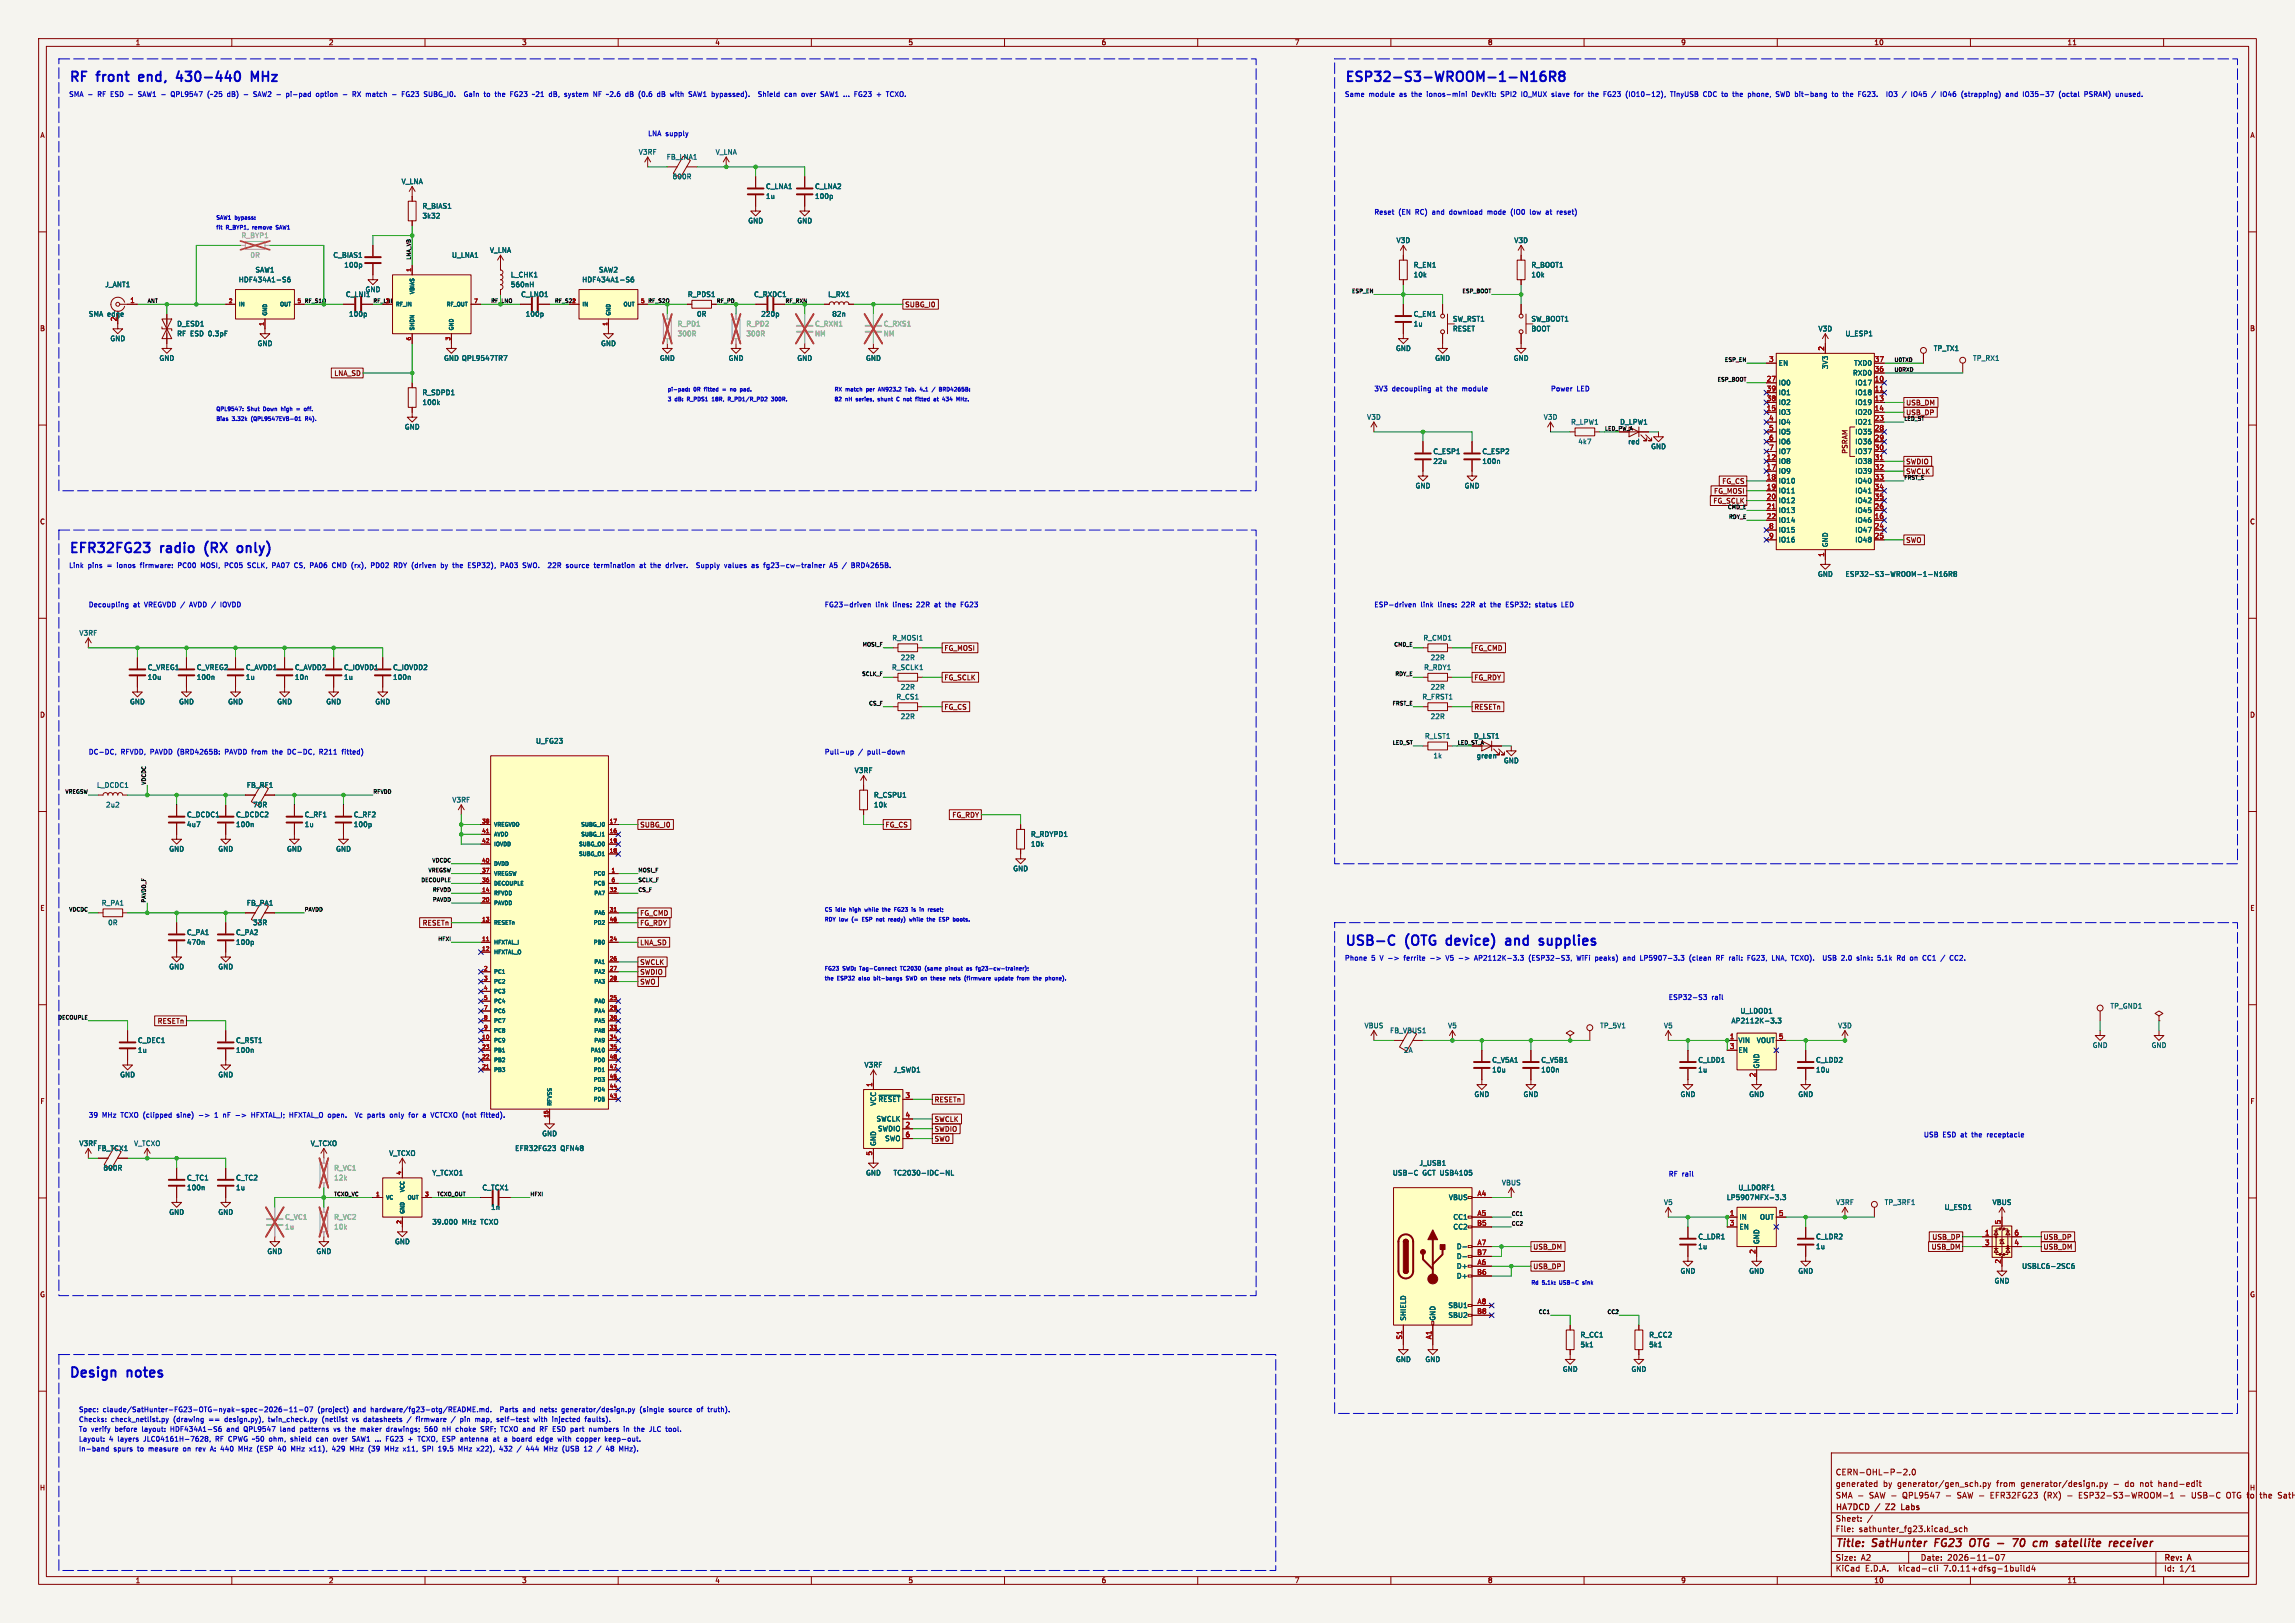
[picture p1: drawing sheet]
<svg xmlns="http://www.w3.org/2000/svg" width="594mm" height="420mm" viewBox="0 0 594 420" stroke-linecap="round" stroke-linejoin="round" font-family="sans-serif">
<defs><g id="words">
<g font-size="3.5" fill="#0000c2">
<text x="17.8" y="21.3">RF</text>
<text x="25.3" y="21.3">front</text>
<text x="37.2" y="21.3">end,</text>
<text x="47.9" y="21.3">430-440</text>
<text x="68.2" y="21.3">MHz</text>
<text x="348" y="21.3">ESP32-S3-WROOM-1-N16R8</text>
<text x="17.8" y="143.3">EFR32FG23</text>
<text x="41.8" y="143.3">radio</text>
<text x="54.2" y="143.3">(RX</text>
<text x="63.6" y="143.3">only)</text>
<text x="348" y="244.9">USB-C</text>
<text x="364" y="244.9">(OTG</text>
<text x="375.6" y="244.9">device)</text>
<text x="391.9" y="244.9">and</text>
<text x="401.6" y="244.9">supplies</text>
<text x="17.8" y="356.6">Design</text>
<text x="33.1" y="356.6">notes</text>
</g>
<g font-size="2.8" fill="#840000">
<text x="475" y="400.9">Title:</text>
<text x="484.7" y="400.9">SatHunter</text>
<text x="501.7" y="400.9">FG23</text>
<text x="511.5" y="400.9">OTG -</text>
<text x="524.2" y="400.9">70</text>
<text x="530.4" y="400.9">cm</text>
<text x="537.1" y="400.9">satellite</text>
<text x="551.6" y="400.9">receiver</text>
</g>
<g font-size="2.1" fill="#840000">
<text x="475" y="382">CERN-OHL-P-2.0</text>
<text x="475" y="388">SMA -</text>
<text x="475" y="385">generated</text>
<text x="483.9" y="388">SAW -</text>
<text x="487.4" y="385">by</text>
<text x="491.2" y="385">generator/gen_sch.py</text>
<text x="492.8" y="388">QPL9547</text>
<text x="504.1" y="388">-</text>
<text x="507.2" y="388">SAW -</text>
<text x="516.1" y="388">EFR32FG23</text>
<text x="517" y="385">from</text>
<text x="523.4" y="385">generator/design.py</text>
<text x="530.1" y="388">(RX)</text>
<text x="539.4" y="388">ESP32-S3-WROOM-1</text>
<text x="547.5" y="385">-</text>
<text x="550.7" y="385">do</text>
<text x="554.7" y="385">not</text>
<text x="559.5" y="385">hand-edit</text>
<text x="569" y="388">USB-C</text>
<text x="578.1" y="388">OTG to</text>
<text x="587.2" y="388">the</text>
<text x="592" y="388">Sat</text>
<text x="475" y="394">Sheet:</text>
<text x="475" y="391.2">HA7DCD</text>
<text x="485.5" y="391.2">/</text>
<text x="488.8" y="391.2">Z2</text>
<text x="493.4" y="391.2">Labs</text>
<text x="475" y="396.7">File:</text>
<text x="481.1" y="396.7">sathunter_fg23.kicad_sch</text>
<text x="475" y="406.9">KiCad</text>
<text x="475" y="404.1">Size:</text>
<text x="481.7" y="404.1">A2</text>
<text x="482.7" y="406.9">E.D.A.</text>
<text x="491.6" y="406.9">kicad-cli</text>
<text x="497" y="404.1">Date:</text>
<text x="503.5" y="406.9">7.0.11+dfsg-1build4</text>
<text x="504" y="404.1">2026-11-07</text>
<text x="560" y="404.3">Rev:</text>
<text x="560" y="406.9">Id:</text>
<text x="564.1" y="406.9">1/1</text>
<text x="566.4" y="404.3">A</text>
</g>
<g font-size="1.8" fill="#840000">
<text x="35" y="11.9">1</text>
<text x="85" y="11.9">2</text>
<text x="135" y="11.9">3</text>
<text x="185" y="11.9">4</text>
<text x="235" y="11.9">5</text>
<text x="285" y="11.9">6</text>
<text x="335" y="11.9">7</text>
<text x="385" y="11.9">8</text>
<text x="435" y="11.9">9</text>
<text x="485" y="11.9">10</text>
<text x="535" y="11.9">11</text>
<text x="10.3" y="35.9">A</text>
<text x="582.3" y="35.9">A</text>
<text x="234.2" y="79.7">SUBG_I0</text>
<text x="10.3" y="85.9">B</text>
<text x="582.3" y="85.9">B</text>
<text x="86.4" y="97.5">LNA_SD</text>
<text x="493.2" y="107.6">USB_DP</text>
<text x="493.2" y="105.1">USB_DM</text>
<text x="478.4" y="117.6" transform="rotate(-90 478.4 117.6)">PSRAM</text>
<text x="445.6" y="125.4">FG_CS</text>
<text x="493.2" y="122.9">SWCLK</text>
<text x="493.2" y="120.3">SWDIO</text>
<text x="443.3" y="130.5">FG_SCLK</text>
<text x="443.5" y="128">FG_MOSI</text>
<text x="10.3" y="135.9">C</text>
<text x="582.3" y="135.9">C</text>
<text x="493.2" y="140.7">SWO</text>
<text x="244.3" y="168.6">FG_MOSI</text>
<text x="381.5" y="168.6">FG_CMD</text>
<text x="244.3" y="176.2">FG_SCLK</text>
<text x="381.5" y="176.2">FG_RDY</text>
<text x="10.3" y="185.9">D</text>
<text x="244.3" y="183.8">FG_CS</text>
<text x="381.5" y="183.8">RESETn</text>
<text x="582.3" y="185.9">D</text>
<text x="165.6" y="214.3">SUBG_I0</text>
<text x="229.1" y="214.3">FG_CS</text>
<text x="246.4" y="211.8">FG_RDY</text>
<text x="10.3" y="235.9">E</text>
<text x="109.3" y="239.7">RESETn</text>
<text x="165.6" y="237.2">FG_CMD</text>
<text x="165.6" y="239.7">FG_RDY</text>
<text x="582.3" y="235.9">E</text>
<text x="165.6" y="244.8">LNA_SD</text>
<text x="165.6" y="249.9">SWCLK</text>
<text x="165.6" y="252.4">SWDIO</text>
<text x="165.6" y="255">SWO</text>
<text x="40.7" y="265.1">RESETn</text>
<text x="10.3" y="285.9">F</text>
<text x="241.8" y="285.4">RESETn</text>
<text x="582.3" y="285.9">F</text>
<text x="241.8" y="293.1">SWDIO</text>
<text x="241.8" y="290.5">SWCLK</text>
<text x="241.8" y="295.6">SWO</text>
<text x="396.7" y="323.5">USB_DM</text>
<text x="499.8" y="323.5">USB_DM</text>
<text x="500" y="321">USB_DP</text>
<text x="528.8" y="323.5">USB_DM</text>
<text x="528.8" y="321">USB_DP</text>
<text x="396.7" y="328.6">USB_DP</text>
<text x="10.3" y="335.9">G</text>
<text x="582.3" y="335.9">G</text>
<text x="10.2" y="385.9">H</text>
<text x="582.2" y="385.9">H</text>
<text x="35" y="409.9">1</text>
<text x="85" y="409.9">2</text>
<text x="135" y="409.9">3</text>
<text x="185" y="409.9">4</text>
<text x="235" y="409.9">5</text>
<text x="285" y="409.9">6</text>
<text x="335" y="409.9">7</text>
<text x="385" y="409.9">8</text>
<text x="435" y="409.9">9</text>
<text x="485" y="409.9">10</text>
<text x="535" y="409.9">11</text>
</g>
<g font-size="1.8" fill="#0000c2">
<text x="17.8" y="25.2">SMA -</text>
<text x="25.4" y="25.2">RF ESD -</text>
<text x="36.5" y="25.2">SAW1 -</text>
<text x="45.4" y="25.2">QPL9547</text>
<text x="55" y="25.2">(~25</text>
<text x="60.4" y="25.2">dB)</text>
<text x="64.8" y="25.2">-</text>
<text x="67.5" y="25.2">SAW2 -</text>
<text x="76.4" y="25.2">pi-pad</text>
<text x="84.4" y="25.2">option</text>
<text x="91.5" y="25.2">-</text>
<text x="94.2" y="25.2">RX match</text>
<text x="104.8" y="25.2">-</text>
<text x="107.6" y="25.2">FG23</text>
<text x="113.5" y="25.2">SUBG_I0.</text>
<text x="124.3" y="25.2">Gain</text>
<text x="129.7" y="25.2">to</text>
<text x="132.7" y="25.2">the</text>
<text x="136.9" y="25.2">FG23</text>
<text x="142.8" y="25.2">~21</text>
<text x="147.3" y="25.2">dB,</text>
<text x="151.5" y="25.2">system</text>
<text x="159.2" y="25.2">NF ~2.6</text>
<text x="167.9" y="25.2">dB</text>
<text x="171.5" y="25.2">(0.6</text>
<text x="176.5" y="25.2">dB</text>
<text x="180.1" y="25.2">with</text>
<text x="185.1" y="25.2">SAW1 bypassed).</text>
<text x="203.7" y="25.2">Shield</text>
<text x="210.8" y="25.2">can</text>
<text x="215.3" y="25.2">over</text>
<text x="220.5" y="25.2">SAW1 ...</text>
<text x="229.6" y="25.2">FG23</text>
<text x="348" y="25.2">Same</text>
<text x="354.3" y="25.2">module</text>
<text x="362.4" y="25.2">as</text>
<text x="365.7" y="25.2">the</text>
<text x="369.8" y="25.2">ionos-mini</text>
<text x="381.7" y="25.2">DevKit:</text>
<text x="389.4" y="25.2">SPI2</text>
<text x="394.9" y="25.2">IO_MUX</text>
<text x="402.9" y="25.2">slave</text>
<text x="409" y="25.2">for</text>
<text x="412.8" y="25.2">the</text>
<text x="417" y="25.2">FG23</text>
<text x="422.9" y="25.2">(IO10-12),</text>
<text x="434.7" y="25.2">TinyUSB</text>
<text x="443.4" y="25.2">CDC to</text>
<text x="451.4" y="25.2">the</text>
<text x="455.6" y="25.2">phone,</text>
<text x="463" y="25.2">SWD bit-bang</text>
<text x="478" y="25.2">to</text>
<text x="481" y="25.2">the</text>
<text x="485.1" y="25.2">FG23.</text>
<text x="492.9" y="25.2">IO3</text>
<text x="497.2" y="25.2">/</text>
<text x="499.7" y="25.2">IO45</text>
<text x="505.2" y="25.2">/</text>
<text x="507.7" y="25.2">IO46</text>
<text x="513.2" y="25.2">(strapping)</text>
<text x="525" y="25.2">and</text>
<text x="529.6" y="25.2">IO35-37</text>
<text x="539.1" y="25.2">(octal</text>
<text x="545.9" y="25.2">PSRAM)</text>
<text x="554.2" y="25.2">unused.</text>
<text x="167.6" y="35.3">LNA supply</text>
<text x="355.6" y="55.6">Reset</text>
<text x="362" y="55.6">(EN</text>
<text x="366.5" y="55.6">RC)</text>
<text x="371" y="55.6">and</text>
<text x="375.6" y="55.6">download</text>
<text x="385.7" y="55.6">mode</text>
<text x="392" y="55.6">(IO0</text>
<text x="397.1" y="55.6">low</text>
<text x="401.4" y="55.6">at</text>
<text x="404.5" y="55.6">reset)</text>
<text x="355.6" y="101.4">3V3</text>
<text x="360.3" y="101.4">decoupling</text>
<text x="371.8" y="101.4">at</text>
<text x="374.8" y="101.4">the</text>
<text x="379" y="101.4">module</text>
<text x="401.3" y="101.4">Power</text>
<text x="408.1" y="101.4">LED</text>
<text x="17.8" y="147.1">Link</text>
<text x="22.8" y="147.1">pins</text>
<text x="27.9" y="147.1">=</text>
<text x="30.6" y="147.1">ionos</text>
<text x="36.9" y="147.1">firmware:</text>
<text x="46.8" y="147.1">PC00</text>
<text x="52.9" y="147.1">MOSI,</text>
<text x="59.3" y="147.1">PC05</text>
<text x="65.4" y="147.1">SCLK,</text>
<text x="72" y="147.1">PA07</text>
<text x="77.9" y="147.1">CS,</text>
<text x="82.2" y="147.1">PA06</text>
<text x="88.1" y="147.1">CMD (rx),</text>
<text x="98.6" y="147.1">PD02</text>
<text x="104.7" y="147.1">RDY (driven</text>
<text x="117.3" y="147.1">by</text>
<text x="120.6" y="147.1">the</text>
<text x="124.7" y="147.1">ESP32),</text>
<text x="133.4" y="147.1">PA03</text>
<text x="139.3" y="147.1">SWO.</text>
<text x="146.2" y="147.1">22R</text>
<text x="151.1" y="147.1">source</text>
<text x="158.6" y="147.1">termination</text>
<text x="170.6" y="147.1">at</text>
<text x="173.6" y="147.1">the</text>
<text x="177.7" y="147.1">driver.</text>
<text x="186.1" y="147.1">Supply</text>
<text x="193.5" y="147.1">values</text>
<text x="200.8" y="147.1">as</text>
<text x="204.1" y="147.1">fg23-cw-trainer</text>
<text x="221.4" y="147.1">A5</text>
<text x="224.9" y="147.1">/</text>
<text x="227.4" y="147.1">BRD4265B.</text>
<text x="22.9" y="157.2">Decoupling</text>
<text x="34.5" y="157.2">at</text>
<text x="37.5" y="157.2">VREGVDD /</text>
<text x="49.6" y="157.2">AVDD /</text>
<text x="58" y="157.2">IOVDD</text>
<text x="213.4" y="157.2">FG23-driven</text>
<text x="226.6" y="157.2">link</text>
<text x="231.2" y="157.2">lines:</text>
<text x="237.6" y="157.2">22R</text>
<text x="242.4" y="157.2">at</text>
<text x="245.5" y="157.2">the</text>
<text x="249.6" y="157.2">FG23</text>
<text x="355.6" y="157.2">ESP-driven</text>
<text x="367.7" y="157.2">link</text>
<text x="372.3" y="157.2">lines:</text>
<text x="378.6" y="157.2">22R</text>
<text x="383.5" y="157.2">at</text>
<text x="386.6" y="157.2">the</text>
<text x="390.7" y="157.2">ESP32;</text>
<text x="398.5" y="157.2">status</text>
<text x="405.5" y="157.2">LED</text>
<text x="22.9" y="195.3">DC-DC,</text>
<text x="31.3" y="195.3">RFVDD, PAVDD (BRD4265B:</text>
<text x="58.7" y="195.3">PAVDD from</text>
<text x="71.4" y="195.3">the</text>
<text x="75.6" y="195.3">DC-DC,</text>
<text x="84" y="195.3">R211</text>
<text x="90.1" y="195.3">fitted)</text>
<text x="213.4" y="195.3">Pull-up</text>
<text x="222.2" y="195.3">/</text>
<text x="224.7" y="195.3">pull-down</text>
<text x="348" y="248.7">Phone</text>
<text x="355" y="248.7">5</text>
<text x="357.3" y="248.7">V -&gt;</text>
<text x="363.9" y="248.7">ferrite</text>
<text x="370.9" y="248.7">-&gt;</text>
<text x="375.2" y="248.7">V5</text>
<text x="378.7" y="248.7">-&gt;</text>
<text x="383" y="248.7">AP2112K-3.3</text>
<text x="397.2" y="248.7">(ESP32-S3,</text>
<text x="409.9" y="248.7">WiFi</text>
<text x="414.8" y="248.7">peaks)</text>
<text x="422.3" y="248.7">and</text>
<text x="426.9" y="248.7">LP5907-3.3</text>
<text x="439.8" y="248.7">(clean</text>
<text x="446.9" y="248.7">RF rail:</text>
<text x="455.5" y="248.7">FG23,</text>
<text x="462" y="248.7">LNA,</text>
<text x="467.2" y="248.7">TCXO).</text>
<text x="475.8" y="248.7">USB</text>
<text x="480.8" y="248.7">2.0</text>
<text x="485" y="248.7">sink:</text>
<text x="490.6" y="248.7">5.1k</text>
<text x="495.8" y="248.7">Rd</text>
<text x="499.4" y="248.7">on</text>
<text x="502.8" y="248.7">CC1</text>
<text x="507.8" y="248.7">/</text>
<text x="431.8" y="258.8">ESP32-S3</text>
<text x="443" y="258.8">rail</text>
<text x="22.9" y="289.3">39</text>
<text x="26.4" y="289.3">MHz</text>
<text x="31.4" y="289.3">TCXO (clipped</text>
<text x="46.3" y="289.3">sine)</text>
<text x="52.2" y="289.3">-&gt;</text>
<text x="58.9" y="289.3">nF</text>
<text x="62.3" y="289.3">-&gt;</text>
<text x="66.6" y="289.3">HFXTAL_I;</text>
<text x="76.7" y="289.3">HFXTAL_O open.</text>
<text x="94.3" y="289.3">Vc</text>
<text x="97.7" y="289.3">parts</text>
<text x="103.7" y="289.3">only</text>
<text x="108.8" y="289.3">for</text>
<text x="112.6" y="289.3">a</text>
<text x="114.9" y="289.3">VCTCXO (not</text>
<text x="128.3" y="289.3">fitted).</text>
<text x="497.8" y="294.4">USB</text>
<text x="502.8" y="294.4">ESD at</text>
<text x="510.7" y="294.4">the</text>
<text x="514.8" y="294.4">receptacle</text>
<text x="431.8" y="304.6">RF rail</text>
<text x="20.3" y="365.5">Spec:</text>
<text x="26.6" y="365.5">claude/SatHunter-FG23-OTG-nyak-spec-2026-11-07</text>
<text x="82.4" y="365.5">(project)</text>
<text x="91.9" y="365.5">and</text>
<text x="96.5" y="365.5">hardware/fg23-otg/README.md.</text>
<text x="130.4" y="365.5">Parts</text>
<text x="136.5" y="365.5">and</text>
<text x="141.1" y="365.5">nets:</text>
<text x="146.9" y="365.5">generator/design.py</text>
<text x="167.4" y="365.5">(single</text>
<text x="175.1" y="365.5">source</text>
<text x="182.5" y="365.5">of</text>
<text x="185.6" y="365.5">truth).</text>
<text x="20.3" y="368.1">Checks:</text>
<text x="20.3" y="370.6">To verify</text>
<text x="28.7" y="368.1">check_netlist.py</text>
<text x="29.9" y="370.6">before</text>
<text x="37.1" y="370.6">layout:</text>
<text x="44.7" y="370.6">HDF434A1-S6</text>
<text x="45" y="368.1">(drawing</text>
<text x="54.4" y="368.1">==</text>
<text x="58.7" y="368.1">design.py),</text>
<text x="59.4" y="370.6">and</text>
<text x="64.1" y="370.6">QPL9547</text>
<text x="70.2" y="368.1">twin_check.py</text>
<text x="73.7" y="370.6">land</text>
<text x="79" y="370.6">patterns</text>
<text x="84.3" y="368.1">(netlist</text>
<text x="87.9" y="370.6">vs</text>
<text x="91.1" y="370.6">the</text>
<text x="92.3" y="368.1">vs</text>
<text x="95.2" y="370.6">maker</text>
<text x="95.5" y="368.1">datasheets</text>
<text x="102.2" y="370.6">drawings;</text>
<text x="106.9" y="368.1">/</text>
<text x="109.4" y="368.1">firmware</text>
<text x="112.3" y="370.6">560</text>
<text x="117.1" y="370.6">nH</text>
<text x="118.8" y="368.1">/</text>
<text x="120.7" y="370.6">choke</text>
<text x="121.3" y="368.1">pin</text>
<text x="125.3" y="368.1">map,</text>
<text x="127.4" y="370.6">SRF;</text>
<text x="131.1" y="368.1">self-test</text>
<text x="132.8" y="370.6">TCXO and</text>
<text x="140.9" y="368.1">with</text>
<text x="143.3" y="370.6">RF ESD part</text>
<text x="145.9" y="368.1">injected</text>
<text x="154.6" y="368.1">faults).</text>
<text x="156.6" y="370.6">numbers</text>
<text x="165.8" y="370.6">in</text>
<text x="168.8" y="370.6">the</text>
<text x="172.9" y="370.6">JLC</text>
<text x="20.3" y="373.1">Layout:</text>
<text x="20.3" y="375.7">In-band</text>
<text x="28.3" y="373.1">4</text>
<text x="29.4" y="375.7">spurs</text>
<text x="30.6" y="373.1">layers</text>
<text x="35.7" y="375.7">to</text>
<text x="37.5" y="373.1">JLC04161H-7628,</text>
<text x="38.8" y="375.7">measure</text>
<text x="47.9" y="375.7">on</text>
<text x="51.4" y="375.7">rev</text>
<text x="55.4" y="375.7">A: 440</text>
<text x="56.3" y="373.1">RF CPWG ~50</text>
<text x="63.1" y="375.7">MHz</text>
<text x="68" y="375.7">(ESP</text>
<text x="70.8" y="373.1">ohm,</text>
<text x="73.7" y="375.7">40</text>
<text x="76.6" y="373.1">shield</text>
<text x="77.3" y="375.7">MHz</text>
<text x="82.3" y="375.7">x11),</text>
<text x="83.4" y="373.1">can</text>
<text x="88" y="373.1">over</text>
<text x="88.3" y="375.7">429</text>
<text x="93.1" y="373.1">SAW1 ...</text>
<text x="93.1" y="375.7">MHz</text>
<text x="98.1" y="375.7">(39</text>
<text x="102.2" y="373.1">FG23</text>
<text x="102.6" y="375.7">MHz</text>
<text x="107.5" y="375.7">x11,</text>
<text x="108.2" y="373.1">+</text>
<text x="110.9" y="373.1">TCXO, ESP</text>
<text x="112.8" y="375.7">SPI</text>
<text x="117" y="375.7">19.5</text>
<text x="122.3" y="373.1">antenna</text>
<text x="122.4" y="375.7">MHz</text>
<text x="127.4" y="375.7">x22),</text>
<text x="131" y="373.1">at</text>
<text x="133.5" y="375.7">432</text>
<text x="134.1" y="373.1">a</text>
<text x="136.4" y="373.1">board</text>
<text x="138.3" y="375.7">/</text>
<text x="140.8" y="375.7">444</text>
<text x="142.9" y="373.1">edge</text>
<text x="145.6" y="375.7">MHz</text>
<text x="148.6" y="373.1">with</text>
<text x="150.5" y="375.7">(USB</text>
<text x="153.6" y="373.1">copper</text>
<text x="156.4" y="375.7">12</text>
<text x="160" y="375.7">/</text>
<text x="161.1" y="373.1">keep-out.</text>
<text x="162.5" y="375.7">48</text>
</g>
<g font-size="1.8" fill="#006464">
<text x="165.2" y="40.2">V3RF</text>
<text x="172.4" y="41.5">FB_LNA1</text>
<text x="185.1" y="40.2">V_LNA</text>
<text x="103.8" y="47.9">V_LNA</text>
<text x="174" y="46.6">600R</text>
<text x="198.1" y="49.1">C_LNA1</text>
<text x="198.1" y="51.7">1u</text>
<text x="210.8" y="49.1">C_LNA2</text>
<text x="210.8" y="51.7">100p</text>
<text x="109.2" y="54.2">R_BIAS1</text>
<text x="109.2" y="56.7">3k32</text>
<text x="193.5" y="58">GND</text>
<text x="206.2" y="58">GND</text>
<text x="126.7" y="65.6">V_LNA</text>
<text x="361.3" y="63.1">V3D</text>
<text x="391.8" y="63.1">V3D</text>
<text x="66" y="70.7">SAW1</text>
<text x="86.1" y="66.9">C_BIAS1</text>
<text x="89" y="69.4">100p</text>
<text x="116.8" y="66.9">U_LNA1</text>
<text x="132.1" y="72">L_CHK1</text>
<text x="154.9" y="70.7">SAW2</text>
<text x="365.8" y="69.4">R_EN1</text>
<text x="365.8" y="72">10k</text>
<text x="396.3" y="69.4">R_BOOT1</text>
<text x="396.3" y="72">10k</text>
<text x="27.1" y="74.5">J_ANT1</text>
<text x="61.7" y="73.3">HDF434A1-S6</text>
<text x="89.4" y="77.1">C_LNI1</text>
<text x="94.5" y="75.8">GND</text>
<text x="132.1" y="74.5">560nH</text>
<text x="134.8" y="77.1">C_LNO1</text>
<text x="150.6" y="73.3">HDF434A1-S6</text>
<text x="177.9" y="77.1">R_PDS1</text>
<text x="195.1" y="77.1">C_RXDC1</text>
<text x="214.2" y="77.1">L_RX1</text>
<text x="22.9" y="82.1">SMA edge</text>
<text x="90.2" y="82.1">100p</text>
<text x="135.9" y="82.1">100p</text>
<text x="180.3" y="82.1">0R</text>
<text x="196.9" y="82.1">220p</text>
<text x="215.3" y="82.1">82n</text>
<text x="365.8" y="82.1">C_EN1</text>
<text x="375.9" y="83.4">SW_RST1</text>
<text x="396.3" y="83.4">SW_BOOT1</text>
<text x="28.4" y="88.5">GND</text>
<text x="45.7" y="87.2">RF ESD 0.3pF</text>
<text x="45.7" y="84.7">D_ESD1</text>
<text x="66.5" y="89.8">GND</text>
<text x="155.4" y="89.8">GND</text>
<text x="365.8" y="84.7">1u</text>
<text x="375.9" y="86">RESET</text>
<text x="396.3" y="86">BOOT</text>
<text x="470.6" y="86">V3D</text>
<text x="477.5" y="87.2">U_ESP1</text>
<text x="41.1" y="93.6">GND</text>
<text x="114.8" y="93.6">GND QPL9547TR7</text>
<text x="170.7" y="93.6">GND</text>
<text x="188.5" y="93.6">GND</text>
<text x="206.2" y="93.6">GND</text>
<text x="224" y="93.6">GND</text>
<text x="361.2" y="91">GND</text>
<text x="371.3" y="93.6">GND</text>
<text x="391.7" y="93.6">GND</text>
<text x="460.2" y="94.8">EN</text>
<text x="473.3" y="95.7" transform="rotate(-90 473.3 95.7)">3V3</text>
<text x="479.8" y="94.8">TXD0</text>
<text x="500.4" y="91">TP_TX1</text>
<text x="510.6" y="93.6">TP_RX1</text>
<text x="460.2" y="99.9">IO0</text>
<text x="479.5" y="97.4">RXD0</text>
<text x="480.1" y="99.9">IO17</text>
<text x="109.2" y="102.5">R_SDPD1</text>
<text x="109.2" y="105">100k</text>
<text x="460.2" y="107.5">IO3</text>
<text x="460.2" y="105">IO2</text>
<text x="460.2" y="102.5">IO1</text>
<text x="480.1" y="102.5">IO18</text>
<text x="480.1" y="105">IO19</text>
<text x="480.1" y="107.5">IO20</text>
<text x="104.6" y="111.4">GND</text>
<text x="353.7" y="108.8">V3D</text>
<text x="399.4" y="108.8">V3D</text>
<text x="406.5" y="110.1">R_LPW1</text>
<text x="419.2" y="110.1">D_LPW1</text>
<text x="460.2" y="110.1">IO4</text>
<text x="460.2" y="112.6">IO5</text>
<text x="480.1" y="110.1">IO21</text>
<text x="480.1" y="112.6">IO35</text>
<text x="370.9" y="117.7">C_ESP1</text>
<text x="383.6" y="117.7">C_ESP2</text>
<text x="408.4" y="115.2">4k7</text>
<text x="421.3" y="115.2">red</text>
<text x="427.2" y="116.4">GND</text>
<text x="460.2" y="115.2">IO6</text>
<text x="460.2" y="117.7">IO7</text>
<text x="480.1" y="115.2">IO36</text>
<text x="480.1" y="117.7">IO37</text>
<text x="370.9" y="120.2">22u</text>
<text x="383.6" y="120.2">100n</text>
<text x="460.2" y="120.2">IO8</text>
<text x="460.2" y="122.8">IO9</text>
<text x="460.2" y="125.3">IO10</text>
<text x="480.1" y="120.2">IO38</text>
<text x="480.1" y="122.8">IO39</text>
<text x="480.1" y="125.3">IO40</text>
<text x="366.3" y="126.6">GND</text>
<text x="379" y="126.6">GND</text>
<text x="460.2" y="127.9">IO11</text>
<text x="460.2" y="130.4">IO12</text>
<text x="480.1" y="127.9">IO41</text>
<text x="480.1" y="130.4">IO42</text>
<text x="460.2" y="132.9">IO13</text>
<text x="460.2" y="135.5">IO14</text>
<text x="480.1" y="135.5">IO46</text>
<text x="480.1" y="132.9">IO45</text>
<text x="460.2" y="138">IO15</text>
<text x="460.2" y="140.6">IO16</text>
<text x="473.3" y="141.7" transform="rotate(-90 473.3 141.7)">GND</text>
<text x="480.1" y="138">IO47</text>
<text x="480.1" y="140.6">IO48</text>
<text x="470.4" y="149.5">GND</text>
<text x="477.5" y="149.5">ESP32-S3-WROOM-1-N16R8</text>
<text x="20.4" y="164.7">V3RF</text>
<text x="230.8" y="166">R_MOSI1</text>
<text x="368.3" y="166">R_CMD1</text>
<text x="38.1" y="173.6">C_VREG1</text>
<text x="50.8" y="173.6">C_VREG2</text>
<text x="63.5" y="173.6">C_AVDD1</text>
<text x="76.2" y="173.6">C_AVDD2</text>
<text x="88.9" y="173.6">C_IOVDD1</text>
<text x="101.6" y="173.6">C_IOVDD2</text>
<text x="230.7" y="173.6">R_SCLK1</text>
<text x="233" y="171">22R</text>
<text x="368.5" y="173.6">R_RDY1</text>
<text x="370.2" y="171">22R</text>
<text x="38.1" y="176.1">10u</text>
<text x="50.8" y="176.1">100n</text>
<text x="63.5" y="176.1">1u</text>
<text x="76.2" y="176.1">10n</text>
<text x="88.9" y="176.1">1u</text>
<text x="101.6" y="176.1">100n</text>
<text x="233" y="178.7">22R</text>
<text x="370.2" y="178.7">22R</text>
<text x="33.5" y="182.5">GND</text>
<text x="46.2" y="182.5">GND</text>
<text x="58.9" y="182.5">GND</text>
<text x="71.6" y="182.5">GND</text>
<text x="84.3" y="182.5">GND</text>
<text x="97" y="182.5">GND</text>
<text x="231.9" y="181.2">R_CS1</text>
<text x="368" y="181.2">R_FRST1</text>
<text x="233" y="186.3">22R</text>
<text x="368.7" y="191.4">R_LST1</text>
<text x="370.2" y="186.3">22R</text>
<text x="381.4" y="191.4">D_LST1</text>
<text x="138.6" y="192.6">U_FG23</text>
<text x="370.9" y="196.4">1k</text>
<text x="382.1" y="196.4">green</text>
<text x="389.1" y="197.7">GND</text>
<text x="221.1" y="200.3">V3RF</text>
<text x="25" y="204.1">L_DCDC1</text>
<text x="27.3" y="209.1">2u2</text>
<text x="63.8" y="204.1">FB_RF1</text>
<text x="65.4" y="209.1">70R</text>
<text x="116.9" y="207.9">V3RF</text>
<text x="226.1" y="206.6">R_CSPU1</text>
<text x="226.1" y="209.1">10k</text>
<text x="48.3" y="211.7">C_DCDC1</text>
<text x="48.3" y="214.2">4u7</text>
<text x="61" y="211.7">C_DCDC2</text>
<text x="61" y="214.2">100n</text>
<text x="78.7" y="211.7">C_RF1</text>
<text x="78.7" y="214.2">1u</text>
<text x="91.4" y="211.7">C_RF2</text>
<text x="91.4" y="214.2">100p</text>
<text x="43.7" y="220.6">GND</text>
<text x="56.4" y="220.6">GND</text>
<text x="74.2" y="220.6">GND</text>
<text x="86.9" y="220.6">GND</text>
<text x="266.7" y="216.8">R_RDYPD1</text>
<text x="266.7" y="219.3">10k</text>
<text x="262.1" y="225.7">GND</text>
<text x="26.2" y="234.5">R_PA1</text>
<text x="27.9" y="239.6">0R</text>
<text x="63.8" y="234.5">FB_PA1</text>
<text x="65.4" y="239.6">33R</text>
<text x="48.3" y="242.2">C_PA1</text>
<text x="48.3" y="244.7">470n</text>
<text x="61" y="242.2">C_PA2</text>
<text x="61" y="244.7">100p</text>
<text x="43.7" y="251.1">GND</text>
<text x="56.4" y="251.1">GND</text>
<text x="450.4" y="262.5">U_LDOD1</text>
<text x="546.1" y="261.2">TP_GND1</text>
<text x="353" y="266.3">VBUS</text>
<text x="359.7" y="267.6">FB_VBUS1</text>
<text x="374.7" y="266.3">V5</text>
<text x="414" y="266.3">TP_5V1</text>
<text x="430.6" y="266.3">V5</text>
<text x="448" y="265">AP2112K-3.3</text>
<text x="475.6" y="266.3">V3D</text>
<text x="35.6" y="270.1">C_DEC1</text>
<text x="35.6" y="272.6">1u</text>
<text x="61" y="272.6">100n</text>
<text x="61" y="270.1">C_RST1</text>
<text x="363.2" y="272.6">2A</text>
<text x="386.1" y="275.2">C_V5A1</text>
<text x="398.8" y="275.2">C_V5B1</text>
<text x="439.4" y="275.2">C_LDD1</text>
<text x="449.8" y="270.1">VIN</text>
<text x="449.8" y="272.6">EN</text>
<text x="454.6" y="270.1">VOUT</text>
<text x="469.9" y="275.2">C_LDD2</text>
<text x="541.5" y="271.4">GND</text>
<text x="556.8" y="271.4">GND</text>
<text x="31" y="279">GND</text>
<text x="56.4" y="279">GND</text>
<text x="223.6" y="276.5">V3RF</text>
<text x="231.1" y="277.7">J_SWD1</text>
<text x="386.1" y="277.7">10u</text>
<text x="398.8" y="277.7">100n</text>
<text x="439.4" y="277.7">1u</text>
<text x="455.5" y="276.6" transform="rotate(-90 455.5 276.6)">GND</text>
<text x="469.9" y="277.7">10u</text>
<text x="226.9" y="286.3" transform="rotate(-90 226.9 286.3)">VCC</text>
<text x="227.2" y="285.3">~{RESET}</text>
<text x="381.5" y="284.1">GND</text>
<text x="394.2" y="284.1">GND</text>
<text x="434.8" y="284.1">GND</text>
<text x="452.6" y="284.1">GND</text>
<text x="465.3" y="284.1">GND</text>
<text x="226.7" y="290.4">SWCLK</text>
<text x="227.1" y="293">SWDIO</text>
<text x="20.4" y="296.8">V3RF</text>
<text x="25.1" y="298">FB_TCX1</text>
<text x="34.6" y="296.8">V_TCXO</text>
<text x="80.3" y="296.8">V_TCXO</text>
<text x="100.6" y="299.3">V_TCXO</text>
<text x="133.2" y="298">EFR32FG23</text>
<text x="140.2" y="294.2">GND</text>
<text x="145.1" y="298">QFN48</text>
<text x="226.9" y="296.7" transform="rotate(-90 226.9 296.7)">GND</text>
<text x="229" y="295.5">SWO</text>
<text x="26.7" y="303.1">600R</text>
<text x="48.3" y="305.7">C_TC1</text>
<text x="61" y="305.7">C_TC2</text>
<text x="111.8" y="304.4">Y_TCXO1</text>
<text x="224" y="304.4">GND</text>
<text x="231.1" y="304.4">TC2030-IDC-NL</text>
<text x="360.4" y="304.4">USB-C</text>
<text x="367.3" y="301.9">J_USB1</text>
<text x="368.2" y="304.4">GCT USB4105</text>
<text x="48.3" y="308.2">100n</text>
<text x="61" y="308.2">1u</text>
<text x="124.7" y="308.2">C_TCX1</text>
<text x="374.9" y="310.7">VBUS</text>
<text x="388.6" y="306.9">VBUS</text>
<text x="446.8" y="310.7">LP5907MFX-3.3</text>
<text x="449.8" y="308.2">U_LDORF1</text>
<text x="43.7" y="314.6">GND</text>
<text x="56.4" y="314.6">GND</text>
<text x="111.8" y="317.1">39.000</text>
<text x="119.6" y="317.1">MHz</text>
<text x="124.6" y="317.1">TCXO</text>
<text x="127" y="313.3">1n</text>
<text x="376" y="315.8">CC1</text>
<text x="430.6" y="312">V5</text>
<text x="450.1" y="315.8">IN</text>
<text x="455.4" y="315.8">OUT</text>
<text x="475.1" y="312">V3RF</text>
<text x="487.7" y="312">TP_3RF1</text>
<text x="503.2" y="313.3">U_ESD1</text>
<text x="515.6" y="312">VBUS</text>
<text x="102.1" y="322.2">GND</text>
<text x="376" y="318.4">CC2</text>
<text x="376.9" y="323.4">D-</text>
<text x="439.4" y="320.9">C_LDR1</text>
<text x="439.4" y="323.4">1u</text>
<text x="450.1" y="318.4">EN</text>
<text x="455.5" y="322.1" transform="rotate(-90 455.5 322.1)">GND</text>
<text x="469.9" y="320.9">C_LDR2</text>
<text x="469.9" y="323.4">1u</text>
<text x="69.1" y="324.7">GND</text>
<text x="81.8" y="324.7">GND</text>
<text x="376.9" y="328.5">D+</text>
<text x="376.9" y="326">D-</text>
<text x="434.8" y="329.8">GND</text>
<text x="452.6" y="329.8">GND</text>
<text x="465.3" y="329.8">GND</text>
<text x="523.3" y="328.5">USBLC6-2SC6</text>
<text x="376.9" y="331.1">D+</text>
<text x="516.1" y="332.3">GND</text>
<text x="364.1" y="341.9" transform="rotate(-90 364.1 341.9)">SHIELD</text>
<text x="371.7" y="341.9" transform="rotate(-90 371.7 341.9)">GND</text>
<text x="374.8" y="338.7">SBU1</text>
<text x="374.8" y="341.2">SBU2</text>
<text x="409" y="346.3">R_CC1</text>
<text x="426.7" y="346.3">R_CC2</text>
<text x="361.2" y="352.7">GND</text>
<text x="368.8" y="352.7">GND</text>
<text x="409" y="348.8">5k1</text>
<text x="426.7" y="348.8">5k1</text>
<text x="404.4" y="355.2">GND</text>
<text x="422.1" y="355.2">GND</text>
</g>
<g font-size="1.8" fill="#939391">
<text x="62.4" y="61.8">R_BYP1</text>
<text x="64.7" y="66.9">0R</text>
<text x="175.3" y="84.7">R_PD1</text>
<text x="175.3" y="87.2">300R</text>
<text x="193" y="84.7">R_PD2</text>
<text x="193" y="87.2">300R</text>
<text x="210.8" y="84.7">C_RXN1</text>
<text x="210.8" y="87.2">NM</text>
<text x="228.6" y="84.7">C_RXS1</text>
<text x="228.6" y="87.2">NM</text>
<text x="86.4" y="303.1">R_VC1</text>
<text x="86.4" y="305.7">12k</text>
<text x="73.7" y="315.8">C_VC1</text>
<text x="86.4" y="315.8">R_VC2</text>
<text x="73.7" y="318.4">1u</text>
<text x="86.4" y="318.4">10k</text>
</g>
<g font-size="1.8" fill="#a90000">
<text x="30.2" y="83.3" transform="rotate(-90 30.2 83.3)">2</text>
<text x="33.6" y="78.5">1</text>
<text x="457.8" y="93.7">3</text>
<text x="472.2" y="90.9" transform="rotate(-90 472.2 90.9)">2</text>
<text x="485.1" y="93.7">37</text>
<text x="457.2" y="98.8">27</text>
<text x="457.2" y="101.3">39</text>
<text x="485.1" y="98.8">10</text>
<text x="485.1" y="101.3">11</text>
<text x="485.1" y="96.3">36</text>
<text x="457.2" y="106.4">15</text>
<text x="457.2" y="103.9">38</text>
<text x="485.1" y="103.9">13</text>
<text x="485.1" y="106.4">14</text>
<text x="457.8" y="109">4</text>
<text x="457.8" y="111.5">5</text>
<text x="485.1" y="109">23</text>
<text x="485.1" y="111.5">28</text>
<text x="457.2" y="119.1">12</text>
<text x="457.8" y="114">6</text>
<text x="457.8" y="116.6">7</text>
<text x="485.1" y="114">29</text>
<text x="485.1" y="116.6">30</text>
<text x="485.1" y="119.1">31</text>
<text x="457.2" y="121.7">17</text>
<text x="457.2" y="124.2">18</text>
<text x="485.1" y="121.7">32</text>
<text x="485.1" y="124.2">33</text>
<text x="457.2" y="126.7">19</text>
<text x="457.2" y="129.3">20</text>
<text x="457.2" y="131.8">21</text>
<text x="485.1" y="131.8">26</text>
<text x="485.1" y="126.7">34</text>
<text x="485.1" y="129.3">35</text>
<text x="457.2" y="134.4">22</text>
<text x="457.8" y="136.9">8</text>
<text x="485.1" y="134.4">16</text>
<text x="485.1" y="136.9">24</text>
<text x="457.8" y="139.4">9</text>
<text x="485.1" y="139.4">25</text>
<text x="472.2" y="144.2" transform="rotate(-90 472.2 144.2)">1</text>
<text x="447.6" y="269">1</text>
<text x="460.3" y="269">5</text>
<text x="447.6" y="271.5">3</text>
<text x="225.8" y="281.4" transform="rotate(-90 225.8 281.4)">1</text>
<text x="454.4" y="278.8" transform="rotate(-90 454.4 278.8)">2</text>
<text x="234.2" y="284.2">3</text>
<text x="234.2" y="291.8">2</text>
<text x="234.2" y="289.3">4</text>
<text x="225.8" y="299.2" transform="rotate(-90 225.8 299.2)">5</text>
<text x="234.2" y="294.4">6</text>
<text x="382.3" y="309.6">A4</text>
<text x="382.2" y="317.2">B5</text>
<text x="382.3" y="314.7">A5</text>
<text x="447.6" y="314.7">1</text>
<text x="447.6" y="317.2">3</text>
<text x="460.3" y="314.7">5</text>
<text x="517.9" y="316.9" transform="rotate(-90 517.9 316.9)">5</text>
<text x="382.3" y="322.3">A7</text>
<text x="513.6" y="319.8">1</text>
<text x="513.6" y="322.3">3</text>
<text x="521.3" y="322.3">4</text>
<text x="521.3" y="319.8">6</text>
<text x="382.2" y="329.9">B6</text>
<text x="382.2" y="324.9">B7</text>
<text x="382.3" y="327.4">A6</text>
<text x="454.4" y="324.6" transform="rotate(-90 454.4 324.6)">2</text>
<text x="517.9" y="327.1" transform="rotate(-90 517.9 327.1)">2</text>
<text x="382.2" y="340.1">B8</text>
<text x="382.3" y="337.6">A8</text>
<text x="363" y="346.8" transform="rotate(-90 363 346.8)">S1</text>
<text x="370.6" y="346.7" transform="rotate(-90 370.6 346.7)">A1</text>
</g>
<g font-size="1.4" fill="#0000c2">
<text x="55.9" y="59.4">fit</text>
<text x="55.9" y="56.9">SAW1</text>
<text x="58.5" y="59.4">R_BYP1,</text>
<text x="60.8" y="56.9">bypass:</text>
<text x="65.6" y="59.4">remove</text>
<text x="71.9" y="59.4">SAW1</text>
<text x="172.7" y="101.4">pi-pad:</text>
<text x="179.5" y="101.4">0R</text>
<text x="182.5" y="101.4">fitted</text>
<text x="189.7" y="101.4">no</text>
<text x="192.6" y="101.4">pad.</text>
<text x="215.9" y="101.4">RX</text>
<text x="218.9" y="101.4">match</text>
<text x="224.5" y="101.4">per</text>
<text x="227.9" y="101.4">AN923.2</text>
<text x="235.1" y="101.4">Tab.</text>
<text x="239.1" y="101.4">4.1</text>
<text x="242.5" y="101.4">/</text>
<text x="244.6" y="101.4">BRD4265B:</text>
<text x="55.9" y="106.4">QPL9547:</text>
<text x="64" y="106.4">Shut</text>
<text x="68.4" y="106.4">Down</text>
<text x="73.3" y="106.4">high</text>
<text x="79.7" y="106.4">off.</text>
<text x="172.7" y="103.9">3</text>
<text x="174.7" y="103.9">dB:</text>
<text x="178.1" y="103.9">R_PDS1</text>
<text x="184.8" y="103.9">18R,</text>
<text x="189.2" y="103.9">R_PD1/R_PD2</text>
<text x="200.7" y="103.9">300R.</text>
<text x="215.9" y="103.9">82</text>
<text x="218.8" y="103.9">nH</text>
<text x="221.8" y="103.9">series,</text>
<text x="227.7" y="103.9">shunt</text>
<text x="232.8" y="103.9">C</text>
<text x="234.9" y="103.9">not</text>
<text x="238.3" y="103.9">fitted</text>
<text x="243.2" y="103.9">at</text>
<text x="245.7" y="103.9">434</text>
<text x="249.6" y="103.9">MHz.</text>
<text x="55.9" y="109">Bias</text>
<text x="60.1" y="109">3.32k</text>
<text x="65.3" y="109">(QPL9547EVB-01</text>
<text x="79.5" y="109">R4).</text>
<text x="213.4" y="236">CS</text>
<text x="213.4" y="238.5">RDY low</text>
<text x="216.3" y="236">idle</text>
<text x="220.1" y="236">high</text>
<text x="220.7" y="238.5">(=</text>
<text x="223.7" y="238.5">ESP</text>
<text x="224.3" y="236">while</text>
<text x="227.5" y="238.5">not</text>
<text x="229.2" y="236">the</text>
<text x="230.9" y="238.5">ready)</text>
<text x="232.5" y="236">FG23</text>
<text x="236.7" y="238.5">while</text>
<text x="237.3" y="236">is</text>
<text x="239.6" y="236">in</text>
<text x="241.5" y="238.5">the</text>
<text x="242" y="236">reset;</text>
<text x="244.8" y="238.5">ESP</text>
<text x="248.7" y="238.5">boots.</text>
<text x="213.4" y="251.2">FG23</text>
<text x="218.1" y="251.2">SWD: Tag-Connect</text>
<text x="233.6" y="251.2">TC2030</text>
<text x="240.2" y="251.2">(same</text>
<text x="245.7" y="251.2">pinout</text>
<text x="251.4" y="251.2">as</text>
<text x="254.2" y="251.2">fg23-cw-trainer);</text>
<text x="213.4" y="253.8">the</text>
<text x="216.7" y="253.8">ESP32</text>
<text x="222.5" y="253.8">also</text>
<text x="226.7" y="253.8">bit-bangs</text>
<text x="235.3" y="253.8">SWD on</text>
<text x="242.2" y="253.8">these</text>
<text x="247.3" y="253.8">nets</text>
<text x="251.4" y="253.8">(firmware</text>
<text x="259.5" y="253.8">update</text>
<text x="265.6" y="253.8">from</text>
<text x="270" y="253.8">the</text>
<text x="273.4" y="253.8">phone).</text>
<text x="396.2" y="332.5">Rd</text>
<text x="399.2" y="332.5">5.1k:</text>
<text x="403.8" y="332.5">USB-C</text>
<text x="410.1" y="332.5">sink</text>
</g>
<g font-size="1.4" fill="#0f0f0f">
<text x="106.4" y="67.3" transform="rotate(-90 106.4 67.3)">LNA_VB</text>
<text x="349.8" y="75.9">ESP_EN</text>
<text x="378.3" y="75.9">ESP_BOOT</text>
<text x="38.1" y="78.5">ANT</text>
<text x="78.7" y="78.5">RF_S1O</text>
<text x="96.5" y="78.5">RF_LNI</text>
<text x="127" y="78.5">RF_LNO</text>
<text x="143.5" y="78.5">RF_S2I2</text>
<text x="167.6" y="78.5">RF_S2O</text>
<text x="185.4" y="78.5">RF_PD</text>
<text x="203.2" y="78.5">RF_RXN</text>
<text x="446.3" y="93.7">ESP_EN</text>
<text x="490.2" y="93.7">U0TXD</text>
<text x="444.4" y="98.8">ESP_BOOT</text>
<text x="490.2" y="96.2">U0RXD</text>
<text x="415.3" y="111.5">LED_PW_A</text>
<text x="492.8" y="108.9">LED_ST</text>
<text x="492.8" y="124.2">FRST_E</text>
<text x="447.1" y="131.8">CMD_E</text>
<text x="447.3" y="134.3">RDY_E</text>
<text x="223.1" y="167.4">MOSI_F</text>
<text x="360.7" y="167.4">CMD_E</text>
<text x="223" y="175">SCLK_F</text>
<text x="361" y="175">RDY_E</text>
<text x="224.8" y="182.6">CS_F</text>
<text x="360.3" y="182.6">FRST_E</text>
<text x="360.3" y="192.8">LED_ST</text>
<text x="377.2" y="192.8">LED_ST_A</text>
<text x="37.8" y="203.2" transform="rotate(-90 37.8 203.2)">VDCDC</text>
<text x="16.7" y="205.5">VREGSW</text>
<text x="96.5" y="205.5">RFVDD</text>
<text x="110.7" y="225.8">VREGSW</text>
<text x="111.7" y="223.2">VDCDC</text>
<text x="165.1" y="225.8">MOSI_F</text>
<text x="37.8" y="233.7" transform="rotate(-90 37.8 233.7)">PAVDD_F</text>
<text x="108.9" y="228.3">DECOUPLE</text>
<text x="111.9" y="233.4">PAVDD</text>
<text x="111.9" y="230.9">RFVDD</text>
<text x="165.1" y="228.3">SCLK_F</text>
<text x="165.1" y="230.9">CS_F</text>
<text x="17.7" y="235.9">VDCDC</text>
<text x="78.7" y="235.9">PAVDD</text>
<text x="113.2" y="243.6">HFXI</text>
<text x="14.9" y="263.9">DECOUPLE</text>
<text x="86.4" y="309.6">TCXO_VC</text>
<text x="113" y="309.6">TCXO_OUT</text>
<text x="137.2" y="309.6">HFXI</text>
<text x="391.2" y="314.7">CC1</text>
<text x="391.2" y="317.2">CC2</text>
<text x="398.1" y="340.1">CC1</text>
<text x="415.9" y="340.1">CC2</text>
</g>
<g font-size="1.4" fill="#a90000">
<text x="106.4" y="70.5" transform="rotate(-90 106.4 70.5)">1</text>
<text x="59.1" y="78.5">2</text>
<text x="76.9" y="78.5">5</text>
<text x="99.7" y="78.5">2</text>
<text x="122.6" y="78.5">7</text>
<text x="148" y="78.5">2</text>
<text x="165.8" y="78.5">5</text>
<text x="68.3" y="84.4" transform="rotate(-90 68.3 84.4)">1</text>
<text x="106.4" y="88.2" transform="rotate(-90 106.4 88.2)">6</text>
<text x="116.6" y="88.2" transform="rotate(-90 116.6 88.2)">3</text>
<text x="157.2" y="84.4" transform="rotate(-90 157.2 84.4)">1</text>
<text x="124.6" y="213.1">38</text>
<text x="124.6" y="215.6">41</text>
<text x="157.7" y="215.6">16</text>
<text x="157.7" y="213.1">17</text>
<text x="124.6" y="218.2">42</text>
<text x="157.7" y="220.7">18</text>
<text x="157.7" y="218.2">19</text>
<text x="124.6" y="225.8">37</text>
<text x="124.6" y="223.3">40</text>
<text x="158.1" y="225.8">1</text>
<text x="124.6" y="230.9">14</text>
<text x="124.6" y="233.4">20</text>
<text x="124.6" y="228.3">36</text>
<text x="157.7" y="230.9">32</text>
<text x="158.1" y="228.3">6</text>
<text x="124.6" y="238.5">13</text>
<text x="157.7" y="236">31</text>
<text x="157.7" y="238.5">46</text>
<text x="124.6" y="243.6">11</text>
<text x="157.7" y="243.6">24</text>
<text x="124.6" y="246.1">12</text>
<text x="125.1" y="251.2">2</text>
<text x="157.7" y="248.7">26</text>
<text x="157.7" y="251.2">27</text>
<text x="125.1" y="253.7">3</text>
<text x="125.1" y="256.3">4</text>
<text x="157.7" y="253.7">28</text>
<text x="125.1" y="258.8">5</text>
<text x="125.1" y="261.4">7</text>
<text x="125.1" y="263.9">8</text>
<text x="157.7" y="258.8">25</text>
<text x="157.7" y="261.4">29</text>
<text x="157.7" y="263.9">30</text>
<text x="124.6" y="269">10</text>
<text x="125.1" y="266.4">9</text>
<text x="157.7" y="266.4">33</text>
<text x="157.7" y="269">34</text>
<text x="124.6" y="274.1">22</text>
<text x="124.6" y="271.5">23</text>
<text x="157.7" y="271.5">35</text>
<text x="157.7" y="274.1">48</text>
<text x="124.6" y="276.6">21</text>
<text x="157.7" y="281.7">44</text>
<text x="157.7" y="279.1">45</text>
<text x="157.7" y="276.6">47</text>
<text x="157.7" y="284.2">43</text>
<text x="142" y="289.4" transform="rotate(-90 142 289.4)">15</text>
<text x="103.9" y="304.1" transform="rotate(-90 103.9 304.1)">4</text>
<text x="97.2" y="309.6">1</text>
<text x="109.9" y="309.6">3</text>
<text x="103.9" y="316.8" transform="rotate(-90 103.9 316.8)">2</text>
</g>
<g font-size="1.4" fill="#006464">
<text x="107.4" y="76.3" transform="rotate(-90 107.4 76.3)">VBIAS</text>
<text x="61.7" y="79.5">IN</text>
<text x="69.3" y="81.8" transform="rotate(-90 69.3 81.8)">GND</text>
<text x="72.3" y="79.5">OUT</text>
<text x="102.4" y="79.5">RF_IN</text>
<text x="115.4" y="79.5">RF_OUT</text>
<text x="150.6" y="79.5">IN</text>
<text x="158.2" y="81.8" transform="rotate(-90 158.2 81.8)">GND</text>
<text x="161.2" y="79.5">OUT</text>
<text x="107.4" y="85.6" transform="rotate(-90 107.4 85.6)">SHDN</text>
<text x="117.6" y="85.6" transform="rotate(-90 117.6 85.6)">GND</text>
<text x="127.8" y="214.1">VREGVDD</text>
<text x="150.3" y="214.1">SUBG_I0</text>
<text x="127.8" y="216.6">AVDD</text>
<text x="127.8" y="219.2">IOVDD</text>
<text x="149.7" y="221.7">SUBG_O1</text>
<text x="149.7" y="219.2">SUBG_O0</text>
<text x="150.3" y="216.6">SUBG_I1</text>
<text x="127.8" y="226.8">VREGSW</text>
<text x="127.8" y="224.2">DVDD</text>
<text x="153.5" y="226.8">PC0</text>
<text x="127.8" y="231.9">RFVDD</text>
<text x="127.8" y="229.3">DECOUPLE</text>
<text x="153.5" y="229.3">PC5</text>
<text x="153.7" y="231.9">PA7</text>
<text x="127.8" y="239.5">RESETn</text>
<text x="127.8" y="234.4">PAVDD</text>
<text x="153.5" y="239.5">PD2</text>
<text x="153.7" y="236.9">PA6</text>
<text x="127.8" y="244.6">HFXTAL_I</text>
<text x="153.5" y="244.6">PB0</text>
<text x="127.8" y="247.1">HFXTAL_O</text>
<text x="153.7" y="249.6">PA1</text>
<text x="127.8" y="252.2">PC1</text>
<text x="127.8" y="254.7">PC2</text>
<text x="127.8" y="257.3">PC3</text>
<text x="153.7" y="252.2">PA2</text>
<text x="153.7" y="254.7">PA3</text>
<text x="127.8" y="259.8">PC4</text>
<text x="127.8" y="262.3">PC6</text>
<text x="153.7" y="259.8">PA0</text>
<text x="153.7" y="262.3">PA4</text>
<text x="127.8" y="270">PC9</text>
<text x="127.8" y="264.9">PC7</text>
<text x="127.8" y="267.4">PC8</text>
<text x="153.7" y="264.9">PA5</text>
<text x="153.7" y="267.4">PA8</text>
<text x="153.7" y="270">PA9</text>
<text x="127.8" y="275">PB2</text>
<text x="127.8" y="272.5">PB1</text>
<text x="152.7" y="272.5">PA10</text>
<text x="153.5" y="275">PD0</text>
<text x="127.8" y="277.6">PB3</text>
<text x="153.5" y="280.1">PD3</text>
<text x="153.5" y="277.6">PD1</text>
<text x="143" y="286.3" transform="rotate(-90 143 286.3)">RFVSS</text>
<text x="153.5" y="285.2">PD5</text>
<text x="153.5" y="282.7">PD4</text>
<text x="99.8" y="310.6">VC</text>
<text x="104.9" y="308.7" transform="rotate(-90 104.9 308.7)">VCC</text>
<text x="105.3" y="310.6">OUT</text>
<text x="104.9" y="314.2" transform="rotate(-90 104.9 314.2)">GND</text>
</g>
</g></defs>
<path d="M0 0h594v420h-594z" fill="#f5f4ef" stroke="#f5f4ef" stroke-width=".26"/>
<g fill="none" stroke="#840000" stroke-width=".26">
<path d="M10 10h574v400h-574zM12 12h570v396h-570zM60 10v2M110 10v2M160 10v2M210 10v2M260 10v2M310 10v2M360 10v2M410 10v2M460 10v2M510 10v2"/>
<path d="M536.6 11.6h.7M560 10v2M10 60h2M105.7 52.1h2v5.1h-2zM106.7 48.3v3.8M106.7 57.2v1.2M106.7 48.3l-.8 1.2M106.7 48.3l.7 1.2M167.6 40.6l-.7 1.3M167.6 40.6v2.6M167.6 40.6l.8 1.3M172.7 43.2h2.6"/>
<path d="M176.8 40.4l1.9 1.1-2.6 4.4-1.8-1zM177.7 43.2h2.6M188 40.6l-.8 1.3M188 40.6v2.6M188 40.6l.7 1.3M195.6 50.5v4.1h1.2l-1.2 1.3-1.3-1.3h1.3M195.6 45.7v2.8M208.3 50.5v4.1h1.2l-1.2 1.3-1.3-1.3h1.3M208.3 45.7v2.8M582 60h2M31 78.7h4.6M32.3 78.2a1.81 1.81 0 0 0-2.8-.9 1.81 1.81 0 0 0 0 2.9 1.81 1.81 0 0 0 2.8-1"/>
<path d="M58.4 78.7h2.6M61 74.9h15.2v7.7h-15.2zM76.2 78.7h2.5M88.9 78.7h2.8M93.7 78.7h2.8M96.5 68.3v4.1h1.3l-1.3 1.3-1.3-1.3h1.3M96.5 63.5v2.8M99.1 78.7h2.5M101.6 71.1h20.3v15.3h-20.3zM106.7 68.6v2.5M121.9 78.7h2.6M129.5 66v3.9l.5 .1 .2 .5-.2 .4-.5 .2 .5 .2 .2 .5-.2 .4-.5 .2 .5 .2 .2 .4-.2 .5-.5 .2 .5 .1 .2 .5-.2 .4-.5 .2v1.3"/>
<path d="M129.5 66l-.7 1.3M129.5 66l.8 1.3M134.6 78.7h2.8M139.4 78.7h2.8M147.3 78.7h2.6M149.9 74.9h15.2v7.7h-15.2zM165.1 78.7h2.5M177.8 78.7h1.3M179.1 77.7h5v2.1h-5zM184.1 78.7h1.3M195.6 78.7h2.8M200.4 78.7h2.8"/>
<path d="M213.4 78.7h1.2l.2-.4 .5-.2 .4 .2 .2 .4 .2-.4 .4-.2 .5 .2 .2 .4 .2-.4 .4-.2 .5 .2 .1 .4 .2-.4 .5-.2 .4 .2 .2 .4h1.3M233.7 77.5h9.2v2.5h-9.2zM362.2 67.3h2v5.1h-2zM363.2 63.5v3.8M363.2 72.4v1.3M363.2 78.7v2.8M363.2 63.5l-.7 1.3M363.2 63.5l.8 1.3M373.4 78.7v2.6M392.7 67.3h2v5.1h-2zM393.7 63.5v3.8M393.7 72.4v1.3"/>
<path d="M393.7 78.7v2.6M393.7 63.5l-.8 1.3M393.7 63.5l.8 1.3M30.5 81.3v3.8h1.2l-1.2 1.3-1.3-1.3h1.3M41.9 84.6v.5h2.5v.5M41.9 82.6l2.5 5h-2.5l2.5-5zM43.2 81.3v8.9h1.2l-1.2 1.2-1.3-1.2h1.3M68.6 82.6v3.8h1.2l-1.2 1.2-1.3-1.2h1.3M85.8 95.3h8.2v2.5h-8.2zM106.7 86.4v2.5M106.7 99.1v1.2M116.8 86.4v3.8h1.3l-1.3 1.2-1.2-1.2h1.2"/>
<path d="M157.5 82.6v3.8h1.2l-1.2 1.2-1.3-1.2h1.3M172.7 88.9v1.3h1.3l-1.3 1.2-1.3-1.2h1.3M190.5 88.9v1.3h1.3l-1.3 1.2-1.3-1.2h1.3M208.3 88.9v1.3h1.2l-1.2 1.2-1.3-1.2h1.3M226.1 88.9v1.3h1.2l-1.2 1.2-1.3-1.2h1.3M363.2 83.6v4h1.3l-1.3 1.3-1.3-1.3h1.3M373.4 86.4v3.8h1.2l-1.2 1.2-1.3-1.2h1.3M374.6 83.8h1.8M374.6 81.3v5.1M393.7 86.4v3.8h1.3l-1.3 1.2-1.3-1.2h1.3M395 83.8h1.7M395 81.3v5.1"/>
<path d="M457.2 99.1h2.5M457.2 94h2.5M459.7 91.4h25.4v50.8h-25.4zM472.4 86.4v5M472.4 86.4l-.7 1.2M472.4 86.4l.8 1.2M485.1 99.1h2.6M485.1 94h2.6M485.1 96.5h2.6M497.8 91.4v2.6M508 94v2.5M10 110h2"/>
<path d="M105.7 100.3h2v5.1h-2zM106.7 105.4v2.6h1.2l-1.2 1.2-1.3-1.2h1.3M355.6 109.2l-.8 1.3M355.6 109.2v2.6M355.6 109.2l.8 1.3M368.3 119.1v4.1h1.3l-1.3 1.3-1.3-1.3h1.3M368.3 114.3v2.8M381 119.1v4.1h1.3l-1.3 1.3-1.3-1.3h1.3M381 114.3v2.8M401.3 109.2l-.7 1.3M401.3 109.2v2.6M401.3 109.2l.8 1.3"/>
<path d="M406.4 111.8h1.3M407.7 110.7h5v2.1h-5zM412.7 111.8h1.3M419.1 111.8h7.6M421.6 110.5l2.6 1.3-2.6 1.2zM424.2 110.5v2.5M424.7 112.5l1.5 1.5h-.8h.8v-.7M426 112.5l1.5 1.5h-.8h.8v-.7M429.3 111.8v1.2h1.2l-1.2 1.3-1.3-1.3h1.3M457.2 101.6h2.5M457.2 119.4h2.5M457.2 104.1h2.5"/>
<path d="M457.2 106.7h2.5M457.2 109.2h2.5M457.2 111.8h2.5M457.2 114.3h2.5M457.2 116.8h2.5M480.1 110.5h-1.3v7.6h1.3M485.1 101.6h2.6M485.1 119.4h2.6M485.1 104.1h2.6M485.1 106.7h2.6M485.1 109.2h2.6M485.1 111.8h2.6"/>
<path d="M485.1 114.3h2.6M485.1 116.8h2.6M492.8 118.1h7.2v2.6h-7.2zM492.8 105.4h8.6v2.6h-8.6zM492.8 102.9h8.8v2.5h-8.8zM582 110h2M442.7 128.3h9.4v2.5h-9.4zM442.9 125.7h9.2v2.6h-9.2zM445 123.2h7.1v2.5h-7.1zM457.2 134.6h2.5M457.2 121.9h2.5M457.2 124.5h2.5"/>
<path d="M457.2 127h2.5M457.2 129.5h2.5M457.2 132.1h2.5M457.2 137.2h2.5M457.2 139.7h2.5M485.1 134.6h2.6M485.1 121.9h2.6M485.1 124.5h2.6M485.1 127h2.6M485.1 129.5h2.6M485.1 132.1h2.6M485.1 137.2h2.6"/>
<path d="M485.1 139.7h2.6M492.8 138.4h5.3v2.6h-5.3zM492.8 120.7h7.5v2.5h-7.5zM10 160h2M472.4 142.2v3.9h1.3l-1.3 1.2-1.2-1.2h1.2M582 160h2M22.9 165.1v2.5M22.9 165.1l-.8 1.3M22.9 165.1l.7 1.3M35.6 175v4.1h1.2l-1.2 1.2-1.3-1.2h1.3M35.6 170.2v2.8M48.3 175v4.1h1.2l-1.2 1.2-1.3-1.2h1.3"/>
<path d="M48.3 170.2v2.8M61 175v4.1h1.2l-1.2 1.2-1.3-1.2h1.3M61 170.2v2.8M73.7 175v4.1h1.2l-1.2 1.2-1.3-1.2h1.3M73.7 170.2v2.8M86.4 175v4.1h1.2l-1.2 1.2-1.3-1.2h1.3M86.4 170.2v2.8M99.1 175v4.1h1.2l-1.2 1.2-1.3-1.2h1.3M99.1 170.2v2.8M231.1 167.6h1.3M231.1 175.3h1.3M232.4 166.6h5.1v2.1h-5.1z"/>
<path d="M232.4 174.2h5.1v2.1h-5.1zM237.5 167.6h1.3M237.5 175.3h1.3M243.8 166.4h9.3v2.5h-9.3zM243.8 174h9.5v2.5h-9.5zM368.3 167.6h1.3M368.3 175.3h1.3M369.6 166.6h5v2.1h-5zM369.6 174.2h5v2.1h-5zM374.6 167.6h1.3M374.6 175.3h1.3M381 166.4h8.7v2.5h-8.7z"/>
<path d="M381 174h8.3v2.5h-8.3zM127 195.6h30.5v91.4h-30.5zM231.1 182.9h1.3M232.4 181.9h5.1v2h-5.1zM237.5 182.9h1.3M243.8 181.6h7.2v2.6h-7.2zM368.3 182.9h1.3M368.3 193h1.3M369.6 192h5v2.1h-5zM369.6 181.9h5v2h-5zM374.6 182.9h1.3M374.6 193h1.3"/>
<path d="M381 181.6h8.2v2.6h-8.2zM381 193h7.6M383.5 191.8l2.6 1.2-2.6 1.3zM386.1 191.8v2.5M386.6 193.8l1.5 1.5h-.8h.8v-.7M387.9 193.8l1.5 1.5h-.8h.8v-.7M391.2 193v1.3h1.2l-1.2 1.3-1.3-1.3h1.3M10 210h2M25.4 205.7h1.3l.2-.4 .4-.2 .5 .2 .1 .4 .2-.4 .5-.2 .4 .2 .2 .4 .2-.4 .4-.2 .5 .2 .2 .4 .2-.4 .4-.2 .5 .2 .1 .4h1.3M45.7 213.1v4.1h1.3l-1.3 1.2-1.3-1.2h1.3M45.7 208.3v2.8M58.4 213.1v4.1h1.3l-1.3 1.2-1.3-1.2h1.3"/>
<path d="M58.4 208.3v2.8M63.5 205.7h2.5M67.6 203l1.9 1.1-2.6 4.4-1.9-1.1zM68.5 205.7h2.6M76.2 213.1v4.1h1.3l-1.3 1.2-1.3-1.2h1.3M76.2 208.3v2.8M88.9 213.1v4.1h1.3l-1.3 1.2-1.3-1.2h1.3M88.9 208.3v2.8M119.4 208.3l-.8 1.3M119.4 208.3v2.5M119.4 208.3l.7 1.3M124.5 215.9h2.5"/>
<path d="M124.5 213.4h2.5M124.5 218.4h2.5M157.5 215.9h2.5M157.5 213.4h2.5M157.5 218.4h2.5M165.1 212.1h9.2v2.5h-9.2zM222.5 204.5h2v5.1h-2zM223.5 200.7l-.7 1.2M223.5 200.7v3.8M223.5 209.6v1.2M223.5 200.7l.8 1.2M228.6 212.1h7.1v2.5h-7.1z"/>
<path d="M245.7 209.5h8.3v2.6h-8.3zM263.1 214.6h2.1v5.1h-2.1zM264.2 219.7v2.6h1.2l-1.2 1.2-1.3-1.2h1.3M264.2 213.4v1.2M582 210h2M25.4 236.2h1.3M26.7 235.2h5v2h-5zM31.7 236.2h1.3M45.7 238.8v2.8M58.4 238.8v2.8M63.5 236.2h2.5M67.6 233.5l1.9 1-2.6 4.5-1.9-1.1z"/>
<path d="M68.5 236.2h2.6M108.6 237.5h8.2v2.5h-8.2zM124.5 226.1h2.5M124.5 238.8h2.5M124.5 231.1h2.5M124.5 233.7h2.5M124.5 228.6h2.5M124.5 223.5h2.5M157.5 236.2h2.5M157.5 226.1h2.5M157.5 238.8h2.5M157.5 231.1h2.5"/>
<path d="M157.5 221h2.5M157.5 228.6h2.5M165.1 234.9h8.7v2.6h-8.7zM165.1 237.5h8.3v2.5h-8.3zM10 260h2M45.7 243.6v4.1h1.3l-1.3 1.2-1.3-1.2h1.3M58.4 243.6v4.1h1.3l-1.3 1.2-1.3-1.2h1.3M124.5 243.8h2.5M124.5 246.4h2.5M124.5 251.5h2.5M124.5 259.1h2.5M124.5 254h2.5"/>
<path d="M124.5 256.5h2.5M157.5 243.8h2.5M157.5 251.5h2.5M157.5 259.1h2.5M157.5 248.9h2.5M157.5 254h2.5M165.1 250.2h7.2v2.5h-7.2zM165.1 247.6h7.6v2.6h-7.6zM165.1 252.7h5.3v2.6h-5.3zM165.1 242.6h8.2v2.5h-8.2zM582 260h2M33 271.5v4.1h1.3l-1.3 1.3-1.3-1.3h1.3"/>
<path d="M33 266.7v2.8M40 262.9h8.3v2.5h-8.3zM58.4 271.5v4.1h1.3l-1.3 1.3-1.3-1.3h1.3M58.4 266.7v2.8M124.5 269.2h2.5M124.5 276.9h2.5M124.5 274.3h2.5M124.5 271.8h2.5M124.5 261.6h2.5M124.5 264.2h2.5M124.5 266.7h2.5M157.5 269.2h2.5"/>
<path d="M157.5 276.9h2.5M157.5 274.3h2.5M157.5 271.8h2.5M157.5 261.6h2.5M157.5 264.2h2.5M157.5 266.7h2.5M157.5 279.4h2.5M226.1 276.9v5M226.1 276.9l-.8 1.2M226.1 276.9l.7 1.2M355.6 266.7v2.5M355.6 266.7l-.8 1.3"/>
<path d="M355.6 266.7l.8 1.3M360.7 269.2h2.5M364.8 266.5l1.8 1.1-2.5 4.4-1.9-1.1zM365.7 269.2h2.6M375.9 266.7l-.7 1.3M375.9 266.7v2.5M375.9 266.7l.8 1.3M383.5 276.6v4.1h1.3l-1.3 1.2-1.2-1.2h1.2M383.5 271.8v2.8M396.2 276.6v4.1h1.3l-1.3 1.2-1.2-1.2h1.2M396.2 271.8v2.8M406.4 268l1-.7-1-.6-1 .6 1 .7v1.2"/>
<path d="M406.4 269.2h.1M411.5 266.7v2.5M431.8 266.7l-.8 1.3M431.8 266.7v2.5M431.8 266.7l.8 1.3M436.9 276.6v4.1h1.2l-1.2 1.2-1.3-1.2h1.3M436.9 271.8v2.8M447 269.2h2.6M447 271.8h2.6M449.6 267.3h10.1v9.6h-10.1zM454.7 276.9v3.8h1.2l-1.2 1.2-1.3-1.2h1.3M459.7 269.2h2.6"/>
<path d="M467.4 276.6v4.1h1.2l-1.2 1.2-1.3-1.2h1.3M467.4 271.8v2.8M477.5 266.7l-.7 1.3M477.5 266.7v2.5M477.5 266.7l.8 1.3M543.6 266.7v1.3h1.2l-1.2 1.2-1.3-1.2h1.3M543.6 261.6v2.6M558.8 266.7v1.3h1.3l-1.3 1.2-1.3-1.2h1.3M558.8 262.9l1-.6-1-.7-1 .7 1 .6v1.3M558.8 264.2h.1M22.9 297.2l-.8 1.3M22.9 297.2v2.5"/>
<path d="M22.9 297.2l.7 1.3M25.4 299.7h2.5M29.5 297l1.9 1-2.6 4.5-1.9-1.1zM30.4 299.7h2.6M38.1 297.2l-.8 1.3M38.1 297.2v2.5M38.1 297.2l.8 1.3M83.8 297.2l-.7 1.3M83.8 297.2v2.5M83.8 297.2l.8 1.3M104.1 299.7l-.7 1.3M104.1 299.7v5.1"/>
<path d="M104.1 299.7l.8 1.3M142.2 287v3.8h1.3l-1.3 1.3-1.2-1.3h1.2M157.5 284.5h2.5M157.5 281.9h2.5M223.5 281.9h10.2v15.3h-10.2zM226.1 297.2v3.8h1.2l-1.2 1.3-1.3-1.3h1.3M233.7 292.1h2.5M233.7 284.5h2.5M233.7 289.6h2.5M233.7 294.6h2.5M241.3 290.8h7.2v2.6h-7.2zM241.3 293.4h5.3v2.5h-5.3z"/>
<path d="M241.3 283.2h8.2v2.6h-8.2zM241.3 288.3h7.6v2.5h-7.6zM10 310h2M45.7 307.1v4.1h1.3l-1.3 1.2-1.3-1.2h1.3M45.7 302.3v2.8M58.4 307.1v4.1h1.3l-1.3 1.2-1.3-1.2h1.3M58.4 302.3v2.8M96.5 309.9h2.6M99.1 304.8h10.1v10.2h-10.1zM104.1 315v3.8h1.3l-1.3 1.2-1.2-1.2h1.2M109.2 309.9h2.6M124.5 309.9h2.8"/>
<path d="M129.3 309.9h2.8M360.7 307.3h20.3v35.6h-20.3zM380 317.2h1v.6h-1zM380 314.7h1v.5h-1zM380 309.6h1v.5h-1zM381 309.9h5.1M381 315h5.1M381 317.5h5.1M391.2 307.3l-.8 1.3M391.2 307.3v2.6M391.2 307.3l.7 1.3M431.8 312.4v2.6"/>
<path d="M431.8 312.4l-.8 1.3M431.8 312.4l.8 1.3M436.9 317.5v2.8M447 315h2.6M447 317.5h2.6M449.6 312.4h10.1v10.2h-10.1zM459.7 315h2.6M467.4 317.5v2.8M477.5 312.4v2.6M477.5 312.4l-.7 1.3M477.5 312.4l.8 1.3M485.1 312.4v2.6"/>
<path d="M499.3 318.8h8.7v2.5h-8.7zM515.6 317.2h5.1v8.2h-5.1zM516.1 318.5h1M516.6 318.5l.5 1h-1zM517.7 318h-1.1v6.6h1.1M518.2 312.4v5.1l-.5 .5h1l-.5 .5v5.6l-.5 .5h1l-.5 .5v3.8h1.2l-1.2 1.3-1.3-1.3h1.3M518.2 312.4l-.8 1.3M518.2 312.4l.7 1.3M518.7 318h1v6.6h-1M519.2 318.5h1M519.7 318.5l.5 1h-1zM528.3 318.8h8.7v2.5h-8.7z"/>
<path d="M582 310h2M71.1 320v1.3h1.3l-1.3 1.3-1.3-1.3h1.3M83.8 320v1.3h1.3l-1.3 1.3-1.3-1.3h1.3M363.2 328.9l.2 .5 .5 .2 .4-.2 .2-.5M363.2 321.3l.2-.4 .5-.2 .4 .2 .2 .4M380 337.6h1v.5h-1zM380 329.9h1v.6h-1zM380 327.4h1v.5h-1zM380 324.9h1v.5h-1zM380 322.3h1v.5h-1zM381 322.6h5.1M381 327.7h5.1"/>
<path d="M381 337.8h5.1M381 330.2h5.1M381 325.1h5.1M396.2 326.4h8.7v2.5h-8.7zM396.2 321.3h8.9v2.6h-8.9zM436.9 322.3v4.1h1.2l-1.2 1.3-1.3-1.3h1.3M454.7 322.6v3.8h1.2l-1.2 1.3-1.3-1.3h1.3M467.4 322.3v4.1h1.2l-1.2 1.3-1.3-1.3h1.3M499.2 321.3h8.8v2.6h-8.8zM513.1 322.6h10.1M513.1 320h10.1M516.1 323.1h1"/>
<path d="M516.6 323.1l.5 1h-1zM518.2 320.8l.5 1h-1zM518.7 320.8h-1v.4M519.2 323.1h1M519.7 323.1l.5 1h-1zM528.3 321.3h8.9v2.6h-8.9zM363.2 342.9v6.4h1.3l-1.3 1.2-1.3-1.2h1.3M370.6 341.9h.5v1h-.5zM370.8 342.9v6.4h1.3l-1.3 1.2-1.2-1.2h1.2M380 340.1h1v.5h-1zM381 340.4h5.1M405.4 344.2h2v5.1h-2z"/>
<path d="M406.4 349.3v2.5h1.3l-1.3 1.3-1.3-1.3h1.3M406.4 342.9v1.3M423.2 344.2h2v5.1h-2zM424.2 349.3v2.5h1.2l-1.2 1.3-1.3-1.3h1.3M424.2 342.9v1.3M10 360h2M474 376h108v32h-108zM582 360h2M474 397.5h108M474 391.5h108M479.5 396.2v.2M479.5 395.4v.2"/>
<path d="M481 387.1h1.2M481.7 393.5v.2M481.7 392.7v.2M484.6 392.1l-1.3 1.9M485.8 383.2v1.5M485.8 383.7h-.4l-.3 .3 .1 .6h.6M492.7 380.3l.6-.1 .3 .4-.9 1.1h.9M494.2 381.5v.2M495.1 380.2h.1a.8 .8 0 0 1 .6 .7 .8 .8 0 0 1-.6 .8 1 1 0 0 1-.1-1.5zM504.5 396.5h1.1M506.5 395.4h-.4l-.2 .2 .1 .2 .5 .1v.4h-.6M507.8 395.4h-.4l-.3 .3 .1 .6h.6"/>
<path d="M508.5 395.5l.5-.1 .1 1M508.5 394.9v1.5M512.6 384.5v.2M513.3 383.7h.4l.3 .3-.1 .6h-.6M513.3 383.7v1.5M514.5 383.7l.4 1M514.9 384.7l-.4 .5M515.2 383.7l-.3 1M515.3 386.9h.5M516 386.2h-.7v1.5h.7M529.5 386a1.74 1.74 0 0 0 0 2.2M535.2 387.1h1.1"/>
<path d="M538.2 386.9h.5M538.9 386.2h-.7v1.5h.7M542.8 384.5v.2M543.5 383.7h.5l.2 .3-.1 .6h-.6M543.5 383.7v1.5M544.7 383.7l.4 1M545.1 384.7l-.4 .5M545.5 383.7l-.4 1M554 383.7v1M554.1 383.7l-.1 .1M558.7 383.2v1.5M559 383.7l-.3 .1"/>
<path d="M560 387.1h1.1M561.7 387.7h.9M561.7 386.6l.5-.4v1.5M564.4 387.1h1.1M567.4 386.2v1.2l.3 .3 .5-.3v-1.2M569.2 383.7h.5M569.4 383.2v1.3l.3 .2M576.5 386.2h.2a.5 .5 0 0 1 .6 .5v.5a.5 .5 0 0 1-.5 .5 .5 .5 0 0 1-.5-.5zM586 386.7h.5M591.6 386.7h-.4M591.7 387.1l-.6 .2 .1 .3 .5 .1M60 408v2"/>
<path d="M110 408v2M160 408v2M210 408v2M260 408v2M310 408v2M360 408v2M410 408v2M460 408v2M474 404.5h108M474 401.5h108M494 401.5v3M499.6 405.6h.4"/>
<path d="M500 406.5l-.4 .1M500.7 405.1v1.3l.2 .2M501.5 405.1v.1M501.5 405.6v1M510 408v2M514.7 403.2h1.2M516.7 402.3h.2a.8 .8 0 0 1 .5 .7 .8 .8 0 0 1-.5 .8 1 1 0 0 1-.2-1.5zM517.9 402.3h1l-.7 1.5M523.1 405.1v.1M523.1 405.6v1M523.8 405.1v1.3l.2 .2M525.2 405.6h-.4l-.3 .3 .2 .6h.5"/>
<path d="M525.2 405.1v1.5M526.2 405l-.3 1.1h.9M526.6 405.6v1M536.6 409.6h.7M558 401.5v6.5M560 408v2M567.3 406.6h.9M567.3 405.5l.4-.4v1.5"/>
<circle cx="30.5" cy="78.7" r=".51"/>
<circle cx="373.4" cy="85.9" r=".51"/>
<circle cx="373.4" cy="81.8" r=".51"/>
<circle cx="393.7" cy="85.9" r=".51"/>
<circle cx="393.7" cy="81.8" r=".51"/>
<circle cx="497.8" cy="90.7" r=".76"/>
<circle cx="508" cy="93.2" r=".76"/>
<circle cx="411.5" cy="265.9" r=".76"/>
<circle cx="543.6" cy="260.9" r=".76"/>
<circle cx="485.1" cy="311.7" r=".76"/>
</g>
<path d="M501 398.2l-.2 2M510.8 398.2a.77 .77 0 0 0-.9 .7l-.1 .6 .2 .6a.71 .71 0 0 0 1-.2M521 398.2h1.4l-1.1 2M523.7 398.2a1.19 1.19 0 0 0-.4 2l.3-.1M528.5 398.9h.3l.2 .2M529 399.1l-.1 1.1M529.8 399a.5 .5 0 0 0-.8 .1M535.5 398.9h.8M535.9 398.2l-.2 1.7 .4 .3M549.9 399h-.8l-.3 .8 .4 .4 .5-.1M550.9 398.9l-.3 .2-.1 .8 .3 .3h.4M551.6 399.3l-1 .2" fill="none" stroke="#840000" stroke-width=".4"/>
<path d="M488.1 389.2h1l-1 1.5h1M492.2 389.2v1.5h.7" fill="none" stroke="#840000" stroke-width=".3"/>
<g fill="none" stroke="#840000" stroke-width=".51">
<path d="M193.5 50.3h4.1M193.5 48.8h4.1M206.2 50.3h4.1M206.2 48.8h4.1M91.9 76.7v4.1M93.5 76.7v4.1M94.5 68.1h4.1M94.5 66.5h4.1M137.7 76.7v4.1M139.2 76.7v4.1M198.6 76.7v4.1M200.2 76.7v4.1"/>
<path d="M361.2 83.3h4.1M361.2 81.8h4.1M366.3 118.9h4M366.3 117.3h4M379 118.9h4M379 117.3h4M33.5 174.8h4.1M33.5 173.2h4.1M46.2 174.8h4.1M46.2 173.2h4.1M58.9 174.8h4.1M58.9 173.2h4.1"/>
<path d="M71.6 174.8h4.1M71.6 173.2h4.1M84.3 174.8h4.1M84.3 173.2h4.1M97 174.8h4.1M97 173.2h4.1M43.7 212.9h4.1M43.7 211.3h4.1M56.4 212.9h4.1M56.4 211.3h4.1M74.2 212.9h4M74.2 211.3h4"/>
<path d="M86.9 212.9h4M86.9 211.3h4M43.7 243.3h4.1M43.7 241.8h4.1M56.4 243.3h4.1M56.4 241.8h4.1M31 271.3h4.1M31 269.7h4.1M56.4 271.3h4.1M56.4 269.7h4.1M381.5 276.4h4.1M381.5 274.8h4.1"/>
<path d="M394.2 276.4h4.1M394.2 274.8h4.1M434.8 276.4h4.1M434.8 274.8h4.1M465.3 276.4h4.1M465.3 274.8h4.1M43.7 306.8h4.1M43.7 305.3h4.1M56.4 306.8h4.1M56.4 305.3h4.1M127.5 307.8v4.1M129 307.8v4.1"/>
<path d="M362.5 320a1.9 1.9 0 0 1 2.1-.4 1.9 1.9 0 0 1 1.2 1.7v7.6a1.91 1.91 0 0 1-1.9 1.9 1.91 1.91 0 0 1-2-1.9l.1-7.8zM368.3 324.6v1.3l2.5 2.5M370.8 320.8v10.2M373.4 323.3v1.3l-2.6 2.6M434.8 322.1h4.1M434.8 320.5h4.1M465.3 322.1h4.1M465.3 320.5h4.1"/>
</g>
<g fill="none" stroke="#006464" stroke-width=".26">
<path d="M113.5 55.2l.2 .2v.3l-.7 .8h.7M215.2 50.5l.3 .3v.3l-.3 .3M73.4 71.7l.5 .1M73.7 72.4l.2 .2-.2 .4M75 71.7l-.5 .3-.1 .7 .3 .3 .4-.2-.1-.6h-.3l-.3 .2M93.4 68.3l.2 .3v.3l-.2 .3M94.9 76.8h.8M137.3 73.6h.7M138 73v1.2M162.3 71.7l.5 .1M162.6 72.4l.2 .2-.2 .4M163.9 71.7l-.5 .3-.1 .7 .3 .3 .4-.2-.1-.6h-.3l-.3 .2"/>
<path d="M94.6 81l.3 .3v.3l-.3 .3M130.4 92h.8l-.5 1.3M140.3 81l.3 .3v.3l-.3 .3M201.3 81l.2 .3v.3l-.2 .3M113.4 104.2l.3 .5M113.7 103.9l-.4 .5M387.9 119.1l.2 .2v.7M483.6 109.8h.7M463.7 127.6h.8M483.6 127.6h.7M502 149.2h.7M502 148.3l.4-.4v1.3"/>
<path d="M503.8 147.9l-.5 .3-.1 .7 .3 .3 .4-.2-.1-.6h-.3l-.3 .2M504.5 148.6l.6-.1v-.5l-.6-.1v1.3M504.8 148.6l.4 .6M505.9 148.4l-.2 .3 .2 .5 .5-.3-.2-.5M505.9 148.4l-.2-.2 .2-.3 .5 .2-.2 .3M505.9 148.4h.3M55.2 175l.2 .2v.6M106 175l.2 .2v.6M387.1 195.4v.8M65.4 213.1l.1 .2v.6M95.8 213.1l.3 .2v.4l-.3 .2M155.9 216.4h.5"/>
<path d="M52.7 243.6l.1 .2v.6M65.4 243.6l.2 .2v.4l-.2 .2M65.4 271.5l.1 .2v.7M130.1 272.2h.5M403.2 276.6l.2 .2v.6M404.9 274.9h.8M458.3 263.5h.8l-.4 .5M459.1 264.1v.5M459.7 264.6v.1M460.2 263.5h.7l-.4 .5 .4 .1v.5l-.7 .1M460.2 264.6v.1M143 296.5h.8l-.4 .5"/>
<path d="M143.7 297v.7M227.5 283.4h5.4M52.7 307.1l.1 .2v.6M117.7 315.7l.2-.2a.62 .62 0 0 1 .4 .7 .62 .62 0 0 1-.6 .5M245.6 302.8v1.3l-.7-1.3v1.3M246.2 302.8v1.3h.7M366.3 302.9l.6 .1M366.9 304h-.6M373.3 301.6h.8M459.6 309.2h.7l-.4 .5M460.2 309.7v.7M460.9 310.3v.2"/>
<path d="M461.4 309.2h.8l-.5 .5 .4 .1v.5h-.7M494.8 311.7h.7M378.6 322.7h1M378.6 325.2h1M536.8 327l-.6 .3v.7l.2 .2 .4-.1v-.6h-.4l-.2 .2M411.5 348.6h.8M429.3 348.6h.7"/>
</g>
<g fill="none" stroke="#9c9b98" stroke-width=".26">
<path d="M62.2 63.5h1.3M63.5 62.5h5.1v2h-5.1zM68.6 63.5h1.2M171.7 82.6h2v5h-2zM172.7 81.3v1.3M172.7 87.6v1.3M189.5 82.6h2v5h-2zM190.5 81.3v1.3M190.5 87.6v1.3M208.3 81.3v2.8M208.3 86.1v2.8M226.1 81.3v2.8"/>
<path d="M226.1 86.1v2.8M83.8 299.7v1.3M71.1 312.4v2.8M71.1 317.2v2.8M82.8 301h2v5.1h-2zM82.8 313.7h2v5.1h-2zM83.8 306.1v1.2M83.8 312.4v1.3M83.8 318.8v1.2"/>
</g>
<g fill="none" stroke="#eb3a3d" stroke-width=".46">
<path d="M62.2 62.4l7.6 2.2M69.8 62.4l-7.6 2.2M171.6 81.3l2.3 7.6M173.9 81.3l-2.3 7.6M189.4 81.3l2.2 7.6M191.6 81.3l-2.2 7.6M206 81.3l4.6 7.6M210.6 81.3l-4.6 7.6M223.8 81.3l4.5 7.6M228.3 81.3l-4.5 7.6M82.7 299.7l2.3 7.6M85 299.7l-2.3 7.6"/>
<path d="M68.8 312.4l4.6 7.6M73.4 312.4l-4.6 7.6M82.7 312.4l2.3 7.6M85 312.4l-2.3 7.6"/>
</g>
<g fill="#ffffc2" stroke="#ffffc2" stroke-width=".26">
<path d="M459.7 91.4h25.4v50.8h-25.4z"/>
<path d="M223.5 281.9h10.2v15.3h-10.2z"/>
<path d="M101.6 71.1h20.3v15.3h-20.3z"/>
<path d="M149.9 74.9h15.2v7.7h-15.2z"/>
<path d="M99.1 304.8h10.1v10.2h-10.1z"/>
<path d="M127 195.6h30.5v91.4h-30.5z"/>
<path d="M515.6 317.2h5.1v8.2h-5.1z"/>
<path d="M61 74.9h15.2v7.7h-15.2z"/>
<path d="M449.6 312.4h10.1v10.2h-10.1z"/>
<path d="M360.7 307.3h20.3v35.6h-20.3z"/>
<path d="M449.6 267.3h10.1v9.6h-10.1z"/>
</g>
<path d="M486.7 101.2h.7M486.7 119h.7M458.7 131.7h.7M125.9 215.5h.6M158.9 235.8h.6M125.9 243.5h.6M125.9 276.5h.6" fill="none" stroke="#a90000" stroke-width=".26"/>
<path d="M206.2 85.9h4.1M206.2 84.3h4.1M224 85.9h4.1M224 84.3h4.1M69.1 317h4.1M69.1 315.5h4.1" fill="none" stroke="#9c9b98" stroke-width=".51"/>
<g fill="#840000" stroke="#840000" stroke-width=".26">
<path d="M363.2 328.9h1.3l-.2 .5-.4 .2-.5-.2z"/>
<path d="M363.2 321.3h1.3v7.6h-1.3z"/>
<path d="M363.4 320.9l.7-.2 .4 .6h-1.3z"/>
<path d="M370.8 318.3l1.3 2.5h-2.5z"/>
<path d="M372.7 322.1h1.3v1.2h-1.3z"/>
<circle cx="516.6" cy="320" r=".25"/>
<circle cx="517.7" cy="324.6" r=".25"/>
<circle cx="517.7" cy="318" r=".25"/>
<circle cx="518.7" cy="324.6" r=".25"/>
<circle cx="518.7" cy="318" r=".25"/>
<circle cx="519.7" cy="322.6" r=".25"/>
<circle cx="368.3" cy="324" r=".63"/>
<circle cx="370.8" cy="331" r="1.27"/>
</g>
<g fill="none" stroke="#0000c2" stroke-width=".26">
<path d="M22.9 24.5h1M35.8 24.9l.2 .1M36.1 23.7l-.3 .3 .3 .3M44.6 24.7l.4 .2M44.9 23.7l-.4 .1-.2 .3 .1 .7 .5 .2M54.2 23.5a1.46 1.46 0 0 0 0 2M54.5 24.4v.1M59.1 24.1l.4 .1M59.5 24.9l-.4 .1M59.5 23.7v1.3M63.2 24.5h.9M65.9 24.3l.4 .1 .1 .3-.6 .3"/>
<path d="M66.4 23.8l-.5-.1-.2 .4M66.9 24.6h.6M67.2 23.7l-.5 1.3M75.3 23.7v.1M75.3 24.1v.9M81.9 24.3h.6l-.1 .6h-.5zM83.1 24.2l.3-.1 .3 .3-.1 .5h-.5M83.1 24.1v1.3M88.8 24.5h1M92.1 24.1l-.1-.3-.6-.1v1.3M92.5 23.7l.9 1.3M93.4 23.7l-.9 1.3"/>
<path d="M104.1 24.3h.4M104.7 23.7h-.6v1.3M105.9 23.8h-.5l-.2 .2M106.4 23.8l.5-.1 .2 .3M107.1 24.1l-.7 .9h.7M112.4 23.7l.6 .1M112.4 24.3h.4M112.8 24.3l.2 .1M113 24.9l-.6 .1M113 24.2l-.2 .1M121.9 24.1l.2 .2v.7M122.1 24.4l-.4 .1"/>
<path d="M122.1 24.9l-.4 .1M122.7 23.7v.1M122.7 24.1v.9M123.3 24.3l.4-.2 .1 .2M123.3 24.1v.9M129 23.7v1.3M129.2 24.1l-.2 .2M135.6 23.7h.8l-.4 .5 .4 .2M136.4 24.7l-.2 .3-.5-.1M142.4 24.1l-.2 .3v.3l.2 .3M146.6 24.2l-.3-.1-.2 .2 .5 .3v.3h-.5M150.3 24.1l.2 .3-.6 .2"/>
<path d="M150.4 24.9l-.1 .1M157.9 23.8l.5-.1 .3 .4-.8 .9h.8M166.8 24v.7M170.4 24.1l.4 .1M170.8 24.9l-.4 .1M170.8 23.7v1.3M175.4 24.1h.4M175.5 23.7v1.1l.3 .2M178.1 34.3l-.3 .8M179.8 23.7l-.4 1.3M184.3 24.9l.4 .1M184.3 23.7v1.3"/>
<path d="M184.7 24.1l-.4 .1M200.5 23.7v1.1l.1 .2M201.7 24.2l-.4-.1-.2 .3 .1 .5h.5M201.7 23.7v1.3M203.2 24.3v.6M209.2 24.1l-.3 .9M210.3 24.3l-.2-.2-.5 .2 .1 .6h.5M210.3 24.4l-.7 .2M213.7 24.6h.6M214 23.7l.4 1.3M214.7 23.7l.3 1.3M219.7 24.9v.1"/>
<path d="M360.4 24.1l.4 .1v.2l-.6 .2M360.8 24.9l-.4 .1M378.4 24.3l.5-.1v.8M379.5 23.7v.1M379.5 24.1v.9M381.4 23.7h-.3v1.3h.3M388.5 24.9l.5 .1M389.1 23.7l-.6 .3 .2 .3 .3 .1M393.9 23.7v1.3M394.5 23.9v.9M407.4 24.1h.5M407.9 23.7l-.3 .2"/>
<path d="M408.5 24.1l-.2 .3v.3l.2 .3M411.9 23.7v1.3M412.3 24.1l-.4 .2M416.6 23.7a.69 .69 0 0 0-.4 .7 .69 .69 0 0 0 .4 .6M422.5 23.8l-.2 .3 .2 .8M432.3 23.7h.7M432.7 23.7v1.3M433.5 23.7v.1M433.5 24.1v.9M434.1 24.1v.9M434.3 24.1l-.2 .2M442.2 23.7l.5 .1 .2 .2"/>
<path d="M442.9 24.7l-.2 .2-.5 .1M450.4 24.8l.2 .2 .3-.1M450.9 24.2l-.3-.1-.2 .2M451 24.4l-.6 .2M455.2 24.1l-.4 .3v.5l.4 .1M462 23.7l-.3 1.3-.3-.9M462.7 23.7h-.3v1.3h.3M475 24.3l.4-.2 .2 .3-.1 .5h-.5M477 24.1h.4M477.1 23.7v1.1l.3 .2M484 23.8v.5l-.7 .7h.8M484.5 23.7h.8"/>
<path d="M484.5 24.9l.2 .1M490.2 23.7h.8l-.4 .5 .3 .1 .1 .4-.3 .3h-.3M493.4 23.7l-1.1 1.6M497.9 23.7h.6M498.1 24.2l.5 .2-.1 .5-.4 .1M504.6 23.7l-.3 .9h.8M512.3 24.9h.5M512.3 24.2h.5M512.3 24.1v1.3M523.7 23.7v1.3M524.4 23.8l-.2 .3 .2 .8M528.1 24.5h.9"/>
<path d="M536.8 24.2h.5l.1 .8M537.4 24.4l-.6 .3 .1 .3 .5-.1M538 23.7v1.1l.2 .2M543.6 23.7l.4 1.3M544.4 25v-1.3l.5 .9 .4-.9v1.3M553.3 24.9h.5M553.8 24.2l-.5 .1M57.1 58.6h.4M57.4 59.3h.1M66 56.8h.1M66 56.2h.1M66 56.7v.1"/>
<path d="M71.5 59.3h.1M71.6 58.4v.3M385.1 54.6v.9M385.3 54.6l-.2 .1M391.5 54a1.46 1.46 0 0 0 0 2M396.1 54.2v1.1l.2 .2M400.3 54.6l.5 .2v.7M400.8 55.4l-.5 .1M400.8 54.9l-.5 .1M404.2 54.6l-.4 .2v.6l.4 .1M404.4 54.9l-.6 .1M62.9 106.2v.1"/>
<path d="M62.9 105.7v.1M72.8 105.3v1M72.9 105.7h-.1M76.6 107.8a.54 .54 0 0 1 .2 .9M76.8 105.8h.8M76.8 106.1h.8M76.8 108.8h-.2M76.8 108.7v.1M77.3 108.8h.6M77.3 108.1l.3-.3v1M78.8 105.7l.5 .1-.2 .5-.4-.2zM79.1 108.4h.4"/>
<path d="M79.5 107.8h-.4v1M177.9 100.2v1h-.4v-.6h.4M178.4 101.1v.1M178.4 100.6v.1M184.3 103.8h.6M184.5 102.9l-.2 .1M187.1 100.7h.7M187.1 101h.7M188.5 103.3h.4M188.7 103.3l.4 .5M188.9 102.8h-.4v1M189.1 100.6v.6"/>
<path d="M189.4 100.6h-.3M191.7 100.6l.4 .1v.4l-.4 .1M199.6 102.8h.6l-.3 .3 .3 .2M200.2 103.6l-.1 .2-.5-.1M227.2 103.7l.1 .1M227.3 103.1v.3M227.4 100.9h.5M227.6 100.2l-.3 1M232.4 102.8a.54 .54 0 0 0-.3 .5 .54 .54 0 0 0 .3 .5M234.2 103.1l.1 .7M234.2 100.2h.6M234.5 100.2v1"/>
<path d="M236.9 103.1h.4M237.2 102.8h.1M237.6 102.8v.1M237.6 103.1v.7M238.4 100.2l-.3 .7h.7M238.6 100.6v.6M241.8 103.1h.3l.1 .7M242 100.2l-.8 1.3M242.2 103.3l-.5 .2 .2 .3 .3-.1M242.5 103.1h.4M242.7 102.8l.1 1M243.1 100.7h.4"/>
<path d="M243.1 100.2l.5 .1-.1 .4M243.5 100.7l.2 .2v.2l-.6 .1M244.1 100.7h.4M244.5 100.2h-.4v1M244.9 103.7l.4 .1M244.9 102.8h.6l-.4 .3h.2M248.8 102.8v1M248.8 103.2h.5M370.2 100.4l-.3-.1-.3 .3 .1 .5h.5M370.2 100.3v1.1l-.2 .2-.3-.1M33.1 156.2v1l-.2 .3-.3-.1M33.1 156.3l-.3-.1-.3 .3 .1 .5h.5"/>
<path d="M44.6 146.8v.1M44.6 146.1v.1M46.2 146.3h.5M46.7 145.6h-.5v1.3M52.5 146.5l-.4-.9v1.3M57.2 155.8v1.3M58.3 145.6l.6 .1M58.9 146.2l-.6 .1M64.3 145.7h.6M64.3 146.2l.4 .2 .2 .3-.3 .2-.5-.1M70.6 145.6h.4l.3 .3-.1 .3-.6 .1M76.8 145.6l.2 .2"/>
<path d="M77 146.8l-.2 .1M81.6 146.5h.6M81.9 145.6l-.5 1.3M87.8 146.5l-.4-.9v1.3M98.1 146.2l-.2-.5-.5-.1v1.3l.5-.1 .2-.4M103.3 145.6a.64 .64 0 0 1 .8 .7 .64 .64 0 0 1-.8 .6M115.2 146.1l.3 .8M115.5 146.9l-.1 .4M115.9 146.1l-.4 .8M124.3 145.8l-.7-.2v1.3M124.3 146.2l-.7 .1M132.2 145.7l.1-.1a.62 .62 0 0 1 .5 .7 .62 .62 0 0 1-.6 .5l-.2-.4z"/>
<path d="M138.2 145.7l.4-.1 .2 .2M138.8 146.7l-.2 .2-.4-.1M144.4 145.6h.5l.2 .3-.1 .3-.6 .1M144.7 146.3l.4 .6M150.3 146.1l-.3 .1M156.9 146.1l.1 .1M157 146.2l.2-.1h.3l.1 .8M157 146.2v.7M168.3 146.1h.5M168.5 145.6v1.1l.3 .2M169.3 146.2l.4-.1 .1 .8M169.3 145.6v1.3"/>
<path d="M172.5 146.8h.5M172.5 146.1h.5M173 145.6v1.3M177.1 146.1v.8M177.3 146.1l-.2 .2M183.1 146.1l.2 .2v.4l-.2 .2M183.9 146.1h.3l.3 .2-.1 .5h-.5M183.9 146.1v1.2M185 145.6v1.1l.2 .2M192.1 146.1v.3l-.6 .1M192.6 146.8l.4 .1M193 146.1l-.4 .1 .4 .3"/>
<path d="M200.2 145.7l-.6 .1M200.3 146.2l-.8 .7h.8M216 145.6h.6M216.4 146.1l.3 .3-.1 .4M216.5 146.8l-.1 .1M216.6 146.8h-.1M219.1 145.6l-1.1 1.6M220.5 146.2h.4M220.9 145.6h-.4v1.3h.5M223.6 157h.5M223.6 156.3l.4-.1 .2 .3-.6 .1M224.5 145.6l-.3 .9h.8"/>
<path d="M224.7 156.3h.5l.1 .8M224.7 156.2v.9M225.9 145.6l.3 .3-.1 .3-.7 .7h.8M227 145.6l-.3 .3-.1 .8 .5 .2M227.1 146.1l-.5 .3M244.7 156.2h.4M244.8 155.8l.1 1.2M248.8 156.4h.4M249.4 155.8h-.6v1.3M364.8 156.2l.4 .1 .1 .2-.6 .1M365.2 157l-.4 .1M365.8 156.3h.5v.8"/>
<path d="M365.8 156.2v.9M385.8 156.2h.4M385.9 155.8l.1 1.2M389.9 156.4h.4M390.5 155.8h-.6v1.3h.6M397.9 156.3l-.3-.1-.2 .3 .6 .3M398 156.9l-.2 .2-.4-.1M404.3 155.8v1.3h.6M30 195.1l-.1 .2M56.8 195v.2M56.8 194.4v.1M70.4 194.3h.5"/>
<path d="M70.6 193.9v1.1l.3 .2M75.2 194.1l-.7-.2v1.3l.7-.2M82.8 194.6l.6-.1v-.5l-.6-.1v1.3M83.1 194.6l.4 .6M88.5 194.3h.4M88.9 193.9l-.3 .2v1.1M89.4 193.9v.1M89.4 194.3v.9M219.6 195l-.3 .2M219.6 194.3v.9M220.2 194.4l.4-.1 .2 .3-.1 .5h-.5M220.2 194.3v1.3"/>
<path d="M233 194.3l-.2 .9-.3-.6M233.5 194.4h.5v.8M233.5 194.3v.9M223.2 237.9h.4M223.7 237.4h-.5v1h.5M223.8 235.2l.2 .6M227.2 237.8h-.4M228.3 235.2h.4M228.5 234.8v.9l.2 .1M230 237.7v.7M230.3 237.7l-.3 .2M231.6 235.3h.3"/>
<path d="M232 234.8h-.4v1M235.4 237.7l.2 .7 .1-.5 .2 .5 .2-.7M236.5 235.4l.4 .2M236.5 235.3v.1M236.9 235.2l-.4 .1M236.9 235.7l-.4 .1M238.7 235.2h.3v.6M239.9 237.7h.4M240.2 238.4h.1M240.6 237.8l.4 .1M240.6 237.4v1M241 235.2l.3 .2-.5 .1"/>
<path d="M241.3 235.8h-.3M244.5 238.3h-.5M244.6 237.4l-.6 .1a.42 .42 0 0 0 .5 .5M248 237.8v.5M226.2 252.6v1M226.2 253.6h.1M226.3 253h-.1M231.1 250.4l.3 .1M231.4 251l-.3 .1M231.7 250.4h.3M231.8 250.1v.8l.2 .2M233 250.1h.6"/>
<path d="M233.4 253l-.4 .1 .4 .3M233.4 253.5l-.4 .1M233.4 253.4v.1M234.6 253.6h.3M235 252.6l-.4 .2 .3 .3M239.7 249.9l-.2 .7 .2 .9M241.6 252.6v1M241.9 253h-.3M244.8 250.5l.5 .1-.1 .4h-.4M244.8 250.4v1M245.9 253l.3 .1v.5M247 253l-.3 .1v.5h.3"/>
<path d="M247.1 253.2l-.4 .1M250.2 253h.4M250.2 250.5l.5 .1v.4l-.4 .1-.1-.4h.5M250.6 252.6l-.2 .2v.8M250.9 252.6v.1M250.9 253v.6M253.3 251h.4M253.3 250.5h.4M253.7 251.2l-.4 .2M258 253.5l-.4 .1M258 253v.6M258.5 253l.4 .1-.1 .5h-.3"/>
<path d="M258.5 253v1M264.6 253l.4 .1-.2 .5-.3-.2zM264.8 250.4v.7M265.1 250.4l-.3 .2M265.3 249.9l.3 .7-.3 .9M266.1 250.5v.1M266.1 251v.1M266.1 251.1l-.1 .1M269 253.3l.5-.1-.1-.2-.4 .1v.5h.4M272.4 253.1l.2-.1 .3 .1-.1 .5-.4-.2M353.6 247.7v.3l-.6 .1M361 247.7l.9 .3-.9 .4"/>
<path d="M370.3 248h.9M374.2 247.2l.4 1.3M377.7 248h.9M381.6 248.5l.4-1.3 .4 1.3M381.7 248.1h.6M393.5 247.2h.8l-.4 .5M394 247.7l.3 .3-.3 .5M396.2 247.1a1.46 1.46 0 0 0 0 1.9M396.6 247.8h.5M397.2 247.2h-.6v1.3h.6M408.1 247.2l.3 1.3 .3-.9 .2 .9 .3-1.3M414.5 247.7l-.4 .1v.6l.4 .1"/>
<path d="M414.7 248l-.6 .1M420.6 247.7l.2 .1v.7M420.8 248h-.5M420.8 248.4l-.5 .1M421.4 247.7v.8M421.7 247.7l-.3 .1M425.7 247.2h.5l.2 .3-.1 .3-.6 .1M437.7 247.1a1.46 1.46 0 0 0 0 1.9M438.7 247.7h-.3l-.3 .2 .1 .5h.5M439.3 247.2v1.2M440.9 257.4h.8l-.4 .5 .3 .1v.5h-.7M445.6 247.8h.4"/>
<path d="M445.8 258.6l.1 .1M446.2 247.2h-.6v1.3M453.7 247.3h.5M454 248h.2v.4h-.5M455.2 247.2l-.5 .2M455.4 247.8l-.8 .7h.8M460.9 248.5l.5-1.3 .4 1.3M461 248.1h.7M465.9 247.2l.8 1.3M466.7 247.2l-.8 1.3M473.4 247.2l.5 .1M473.4 247.8l.4 .2 .1 .3-.5 .2"/>
<path d="M474.5 247.2h.4l.2 .3-.2 .3 .3 .5-.2 .2h-.5zM474.5 247.8h.4M483.6 248l.4 .5M484 247.7l-.5 .4M489.1 247.2v1.3M489.2 248l.4 .5M489.6 247.7l-.5 .4M494.5 247.8l.4-.1 .2 .2-.1 .5h-.5M503.4 247.2l-1.1 1.6M506.5 247.2l.3 .2M506.8 248.4l-.3 .1M43.9 288.3l.4 .1"/>
<path d="M44.3 287.9v1.2M44.3 289.1h-.4M51.6 288.7h.9M55.6 289.1h.7M55.6 288.2l.4-.3v1.2M57.9 288.4l.3-.1 .2 .2M57.9 288.3v.8M61.1 288.7h.9M65.2 287.9v1.2M65.2 288.5h.7M65.9 287.9v1.2M91.9 287.9l.4 1.2 .4-1.2"/>
<path d="M93.7 288.4l-.3-.1-.3 .2 .1 .6h.5M102.2 288.4h.5v.7M102.2 288.3v.8M107.8 288.3v.8M108.2 288.3l-.4 .2M111.5 287.9l.4 1.2 .4-1.2M113.9 287.9h.7M114.2 287.9v1.2M126.5 288.3h.5M126.9 289.1h.1M127.8 288.3l-.5 .2 .1 .6h.4M127.9 288.6l-.6 .1"/>
<path d="M523.3 293.4h.4l.1 .3-.6 .1M523.7 294.2h-.4M438.1 304.3l.1 .1M409.6 332.3l.1 .1M409.7 331.7v.3M25.3 365.2v.1M25.3 364.6v.1M26.8 374.7l.1 .8M26.9 372.8v.2M26.9 372.2v.1M27.4 367.8v.1M27.4 367.1v.1"/>
<path d="M28 374.2v1.3M28 374.7h-.3l-.3 .2 .2 .5h.4M28.5 369.6l-.3 .8M41.9 367v1.3M41.9 367.1l.4-.1 .3 .3-.2 .5h-.5M43 367l.3 .9M43.3 367.9l-.3 .4M43.6 367l-.3 .9M50.8 374.7v.8M51 374.7l-.2 .2M52 371.7l.5 .1 .1 .3-.8 .9h.8M52.2 367l.4 .1"/>
<path d="M52.6 367.8l-.4 .1M52.6 367v1.1l-.4 .2M53.3 372.2l-.2-.2 .2-.3 .5 .2-.2 .3M53.3 372.2l-.2 .3 .2 .5 .5-.3-.2-.5M53.3 372.2h.3M54.4 372.9l-.1 .2M54.5 375.1h.6M54.8 374.2l-.4 1.3M56.7 369.7l.4-.1 .2 .3-.1 .5h-.5M57.2 369.2l-.6 .3M58.9 369.6h-.1M58.9 369.9l-.1 .2 .1 .3"/>
<path d="M62.7 374.2l-.4 .9-.5-.9v1.3M63.4 370.1h.1M63.7 369.2h-.3l-.2 .4v.6l.5 .2M67.5 374.8h.4M68.1 374.2h-.6v1.3h.6M68.1 367.8v.1M68.1 367.9l-.1 .2M68.6 364.1v.1M68.6 364.1h.4l.3 .3-.8 .9h.8M69.4 367h.5M69.6 366.6v1.2M69.8 372.9h.5"/>
<path d="M69.8 372.2h.5M69.9 364.2l.2-.1a.62 .62 0 0 1 .4 .6 .62 .62 0 0 1-.6 .6l-.1-.4zM71 364.2l.5-.1 .2 .3-.8 .9h.8M72 375.1h.8M72.7 369.2v1l.2 .2M72.8 364.1l-.6 .3v.7l.2 .2 .5-.1-.1-.6h-.4l-.2 .2M73.5 364.9h.9M75 364.4l.3-.3v1.2M75 365.3h.7M75.8 372.2l-.3-.1-.2 .2 .5 .3v.3h-.5M75.9 375.1l.4-.9v1.3M76.2 365.3h.7"/>
<path d="M76.2 364.4l.3-.3v1.2M77.4 364.9h1M77.8 369.6h.3l.3 .2-.2 .6h-.4M77.8 369.6v1.2M79.1 364.2l.2-.1a.62 .62 0 0 1 .4 .6 .62 .62 0 0 1-.6 .6l-.1-.4zM80.1 364.1h.9l-.6 1.2M81.2 375.5h.7M81.4 374.4l.2-.2v1.3M82 367l-.3 .9M82.5 372.2l-.3-.1-.3 .3 .1 .5h.5M83.8 366.5a1.47 1.47 0 0 0 .1 1.9M86 375.1h.8"/>
<path d="M86.4 369.6l.3 .8 .3-.8M86.7 372.1l.2 .3v.3l-.2 .3M87.4 372.1l.3 .9M87.9 374.3l-.7 .1M87.9 374.8l-.7 .7h.8M88.9 364.5h.5M89.3 365.3h.1M89.7 363.9a1.46 1.46 0 0 1 0 1.9M90.6 369.6h-.3M91.2 367l.3 .9 .3-.9M92.1 374.8h.8M92.1 374.2v1.3"/>
<path d="M92.4 372.6h.7M92.7 371.7l-.4 1.3M94 369.6h.4l.1 .8M94.4 367l.4 .1M94.8 366.6v1.2l-.4 .1M97.6 375.5h.2M97.7 374.2l-.2 .3 .2 .5M101.2 372.8l.3 .2 .3-.2M101.2 374.8h.7M101.3 369.6v.8M101.6 372.4h.2M101.6 369.6l-.3 .2"/>
<path d="M101.8 371.8l-.6 .1M101.9 374.2v1.3M106.4 366.6l-1.1 1.6M106.7 375.5h.7M107 374.2l-.3 .4M107.6 367h.5M108 366.6h.1M108.5 366.6v.1M108.5 367v.9M109.7 371.7l.3 .1M110 372.8l-.3 .2M110 369.2h.6"/>
<path d="M110.2 369.6l.5 .3-.1 .4-.4 .1M111.3 374.3v.5M111.8 369.2h-.4l-.2 .5 .1 .6 .5 .1M111.8 369.7l-.4-.1-.2 .3M112 374.2v1.3M115.8 369.2v1.2M115.8 369.8h.7M116.5 369.2v1.2M116.5 375.4h.1M116.6 374.2v.6M117.8 366.6l-1 1.6M120.4 366.6v.1"/>
<path d="M120.4 367v.9M121.4 372.1h.4M121.4 374.7h.7l-.7 .8h.7M121.5 372.8l.3 .2M122.4 364.1h.6M122.4 365.3h.6M122.4 364.7h.5M123.6 365.2v.1M124.1 367.1l.1 .8M124.2 364.6l.4-.1 .1 .2M124.2 364.5v.8M124.7 364.7l.2-.2 .3 .1 .1 .7"/>
<path d="M124.7 364.7v.6M124.9 367.4l-.2 .2 .2 .3M124.9 367l-.1 .1M125.8 369.2h.5l.2 .2-.1 .4h-.6M126.1 369.8l.4 .6M126.4 364.6l-.3-.1-.3 .2 .2 .6h.4M126.4 364.1v1.2M127 365.2v.1M129.6 364.7h.5M129.7 367.1l.4-.1 .1 .3-.6 .2M129.7 367.8h.5M130.1 364.1h-.5v1.2"/>
<path d="M131.8 369.2l.9 1.2M132.4 374.3l-.6 .1M132.4 374.3v.1M132.4 374.4v.4l-.7 .7h.8M132.7 369.2l-.9 1.2M132.8 372.1l.5 .3v.4l-.5 .2M135.5 364.6h.5M136 364.8l-.6 .2 .2 .3h.4M136.2 375.1h.8M137.7 374.2l-.3 .9h.8M138.2 367l.2 .9 .3-.6 .2 .6 .2-.9M138.6 375.1h.8"/>
<path d="M139.6 366.6v.1M139.6 367v.9M140 364.6h.4l.1 .7M140 367h.5M140.2 366.6v1.1l.2 .2M141.4 372.9h.5M141.4 372.2h.5M141.9 372.1v1l-.3 .3-.3-.1M144.8 366.6v.1M144.8 367v1.1l-.2 .2M145.4 365.1l.3 .2h.3M145.4 367.1v.7"/>
<path d="M146 367.3l-.6 .2M146 364.6l-.3-.1-.3 .2M146 364.5v1l-.2 .3-.3-.1M147.4 372.1l.3 .2v.7M149.7 375v.4M152.4 367l.4 .2v.7h-.4M152.7 372.9l.3 .1M152.7 372.1v1.3M152.8 367.3l-.4 .1M153 372.1l-.3 .1M153.4 367l.1 .8h.5M154 367v.9"/>
<path d="M155.2 369.6l.2 .2M155.4 369.8l.2-.2h.3v.8M155.4 369.8v.6M155.6 374.2l-1.1 1.6M159.9 372.2l.3-.1 .3 .3-.1 .5h-.5M159.9 372.1v1.3M160.8 375.1l.4-.9v1.3M161.8 374.8h.7M161.8 374.2v1.3M163 364.5l.3 .2v.4l-.3 .2M163.7 364.5l.3 .8M164 365.3l-.3 .5"/>
<path d="M164.1 369.6h.5M164.3 369.2v1l.3 .2M164.3 364.5l-.3 .8M165 369.2v1.2M165 375.4v.1M165.4 369.6l-.4 .1M166.1 363.9a1.46 1.46 0 0 0 0 1.9M166.5 365.3h.4M166.9 364.5l-.4 .2 .4 .2M168.1 370.4h.1M172.3 369.6h.5M173.7 364.6l-.3-.1-.2 .2 .5 .3v.3h-.5"/>
<path d="M174.6 364.5l-.4 .2 .1 .5 .3 .1M180.9 364.5l.2 .2v.4l-.2 .2M181.5 364.5h.5M182 364.1l-.4 .2v1M184.9 364.5v.7l.1 .1"/>
</g>
<g fill="none" stroke="#0000c2" stroke-width=".5">
<path d="M36.1 19.5v1.4M37.2 19.9l-1.2 .3M46.3 18.4l-.6 1.8h1.6M61.8 18.6l.1 .1a1.95 1.95 0 0 1-.1 2.2M396.3 19.2l.7-.7v2.5M399.9 18.5a.99 .99 0 0 0-1.2 1.1v.9l.2 .4 .7 .1 .4-.2 .1-.9-.2-.3-.8-.1-.4 .4M401.2 19.8h.9a.68 .68 0 0 0 .5-.6 .68 .68 0 0 0-.5-.7h-.9v2.5M401.8 19.8l.8 1.2M404 19.6l-.5 .5v.4l.5 .5h.5l.5-.5v-.4l-.5-.5M404 19.6l-.5-.5 .2-.4 .3-.2 .7 .1 .3 .4-.1 .3-.4 .3M404 19.6h.5M65.1 21v-2.5l.9 1.8 .8-1.8v2.5"/>
<path d="M396.3 21h1.4M37.2 140.4h1.5l-.8 1M38.2 141.4l.5 .5v.6l-.5 .4M62.6 141.5a.68 .68 0 0 0-.6-.2 .68 .68 0 0 0-.6 .4v.8a.68 .68 0 0 0 .6 .4 .68 .68 0 0 0 .6-.2M359.9 242.1l.6-.1 .4 .3M360.9 244.3l-.4 .2-.6-.1M374.5 243.1v1.2M389.9 243l.7-.1 .3 .3M390.9 243.5l-.8 .1a.49 .49 0 0 0-.4 .5 .49 .49 0 0 0 .4 .4l.8-.1M398.8 243.7l.6 .1 .1 .4-.4 .3h-.4M398.8 242.9l.6 .1"/>
</g>
<path d="M15.2 15.2h309.9v111.8h-309.9v-111.8M345.4 15.2h233.7v208.3h-233.7v-208.3M15.2 137.2h309.9v198.1h-309.9v-198.1M345.4 238.8h233.7v127h-233.7v-127M15.2 350.5h315v55.9h-315v-55.9" fill="none" stroke="#0000c2" stroke-width=".26" stroke-dasharray="2.8 1"/>
<g fill="none" stroke="#009600" stroke-width=".26">
<path d="M106.7 58.4v10.2M167.6 43.2h5.1M180.3 43.2h28v2.5M195.6 43.2v2.5M35.6 78.7h22.8M43.2 78.7v2.6M62.2 63.5h-11.4v15.2M69.8 63.5h14v15.2M78.7 78.7h10.2M96.5 78.7h2.6M106.7 61h-10.2v2.5M124.5 78.7h10.1"/>
<path d="M129.5 76.2v2.5M142.2 78.7h5.1M167.6 78.7h10.2M172.7 78.7v2.6M185.4 78.7h10.2M190.5 78.7v2.6M203.2 78.7h10.2M208.3 78.7v2.6M221 78.7h12.7M226.1 78.7v2.6M355.6 76.2h17.8v2.5M363.2 73.7v5"/>
<path d="M386.1 76.2h7.6M393.7 73.7v5M94 96.5h12.7M106.7 88.9v10.2M452.1 94h5.1M452.1 99.1h5.1M487.7 96.5h20.3M487.7 94h10.1M355.6 111.8h25.4v2.5M368.3 111.8v2.5M401.3 111.8h5.1M414 111.8h5.1"/>
<path d="M426.7 111.8h2.6M487.7 106.7h5.1M487.7 109.2h5.1M487.7 119.4h5.1M487.7 104.1h5.1M452.1 124.5h5.1M452.1 134.6h5.1M452.1 127h5.1M452.1 129.5h5.1M452.1 132.1h5.1M487.7 121.9h5.1M487.7 139.7h5.1"/>
<path d="M487.7 124.5h5.1M22.9 167.6h76.2v2.6M35.6 167.6v2.6M48.3 167.6v2.6M61 167.6v2.6M73.7 167.6v2.6M86.4 167.6v2.6M228.6 167.6h2.5M228.6 175.3h2.5M238.8 167.6h5M238.8 175.3h5M365.8 167.6h2.5"/>
<path d="M365.8 175.3h2.5M375.9 167.6h5.1M375.9 175.3h5.1M228.6 182.9h2.5M238.8 182.9h5M365.8 193h2.5M365.8 182.9h2.5M375.9 193h5.1M375.9 182.9h5.1M388.6 193h2.6M22.9 205.7h2.5M33 205.7h30.5"/>
<path d="M38.1 203.2v2.5M45.7 205.7v2.6M58.4 205.7v2.6M71.1 205.7h25.4M76.2 205.7v2.6M88.9 205.7v2.6M119.4 213.4h5.1M119.4 210.8v7.6h5.1M119.4 215.9h5.1M160 213.4h5.1M223.5 210.8v2.6h5.1M254 210.8h10.2v2.6"/>
<path d="M22.9 236.2h2.5M33 236.2h30.5M38.1 233.7v2.5M45.7 236.2v2.6M58.4 236.2v2.6M71.1 236.2h7.6M116.8 226.1h7.7M116.8 228.6h7.7M116.8 231.1h7.7M116.8 238.8h7.7M116.8 233.7h7.7M116.8 223.5h7.7"/>
<path d="M160 236.2h5.1M160 226.1h5.1M160 228.6h5.1M160 231.1h5.1M160 238.8h5.1M116.8 243.8h7.7M160 243.8h5.1M160 248.9h5.1M160 251.5h5.1M160 254h5.1M22.9 264.2h10.1v2.5M48.3 264.2h10.1v2.5"/>
<path d="M355.6 269.2h5.1M368.3 269.2h43.2M383.5 269.2v2.6M396.2 269.2v2.6M431.8 269.2h15.2v2.6M436.9 269.2v2.6M462.3 269.2h15.2M467.4 269.2v2.6M543.6 264.2v2.5M558.8 264.2v2.5M22.9 299.7h2.5M33 299.7h25.4v2.6"/>
<path d="M45.7 299.7v2.6M236.2 284.5h5.1M236.2 294.6h5.1M236.2 289.6h5.1M236.2 292.1h5.1M83.8 307.3v5.1M96.5 309.9h-25.4v2.5M111.8 309.9h12.7M132.1 309.9h5.1M386.1 309.9h5.1M386.1 315h5.1M386.1 317.5h5.1"/>
<path d="M431.8 315h15.2v2.5M436.9 315v2.5M462.3 315h22.8M467.4 315v2.5M386.1 322.6h10.1M386.1 327.7h10.1M388.6 322.6v2.5h-2.5M391.2 327.7v2.5h-5.1M508 322.6h5.1M508 320h5.1M523.2 322.6h5.1M523.2 320h5.1"/>
<path d="M401.3 340.4h5.1v2.5M419.1 340.4h5.1v2.5"/>
</g>
<g fill="none" stroke="#000084" stroke-width=".26">
<path d="M487.1 98.5l1.2 1.2M488.3 98.5l-1.2 1.2M456.6 118.8l1.2 1.2M456.6 116.2l1.2 1.2M456.6 106.1l1.2 1.2M456.6 103.5l1.2 1.2M456.6 101l1.2 1.2M456.6 108.6l1.2 1.2M456.6 113.7l1.2 1.2M456.6 111.2l1.2 1.2M457.8 118.8l-1.2 1.2M457.8 116.2l-1.2 1.2"/>
<path d="M457.8 106.1l-1.2 1.2M457.8 103.5l-1.2 1.2M457.8 101l-1.2 1.2M457.8 108.6l-1.2 1.2M457.8 113.7l-1.2 1.2M457.8 111.2l-1.2 1.2M487.1 111.2l1.2 1.2M487.1 113.7l1.2 1.2M487.1 116.2l1.2 1.2M487.1 101l1.2 1.2M488.3 111.2l-1.2 1.2M488.3 113.7l-1.2 1.2"/>
<path d="M488.3 116.2l-1.2 1.2M488.3 101l-1.2 1.2M456.6 139.1l1.2 1.2M456.6 136.6l1.2 1.2M456.6 121.3l1.2 1.2M457.8 139.1l-1.2 1.2M457.8 136.6l-1.2 1.2M457.8 121.3l-1.2 1.2M487.1 134l1.2 1.2M487.1 136.6l1.2 1.2M487.1 131.5l1.2 1.2M487.1 128.9l1.2 1.2"/>
<path d="M487.1 126.4l1.2 1.2M488.3 134l-1.2 1.2M488.3 136.6l-1.2 1.2M488.3 128.9l-1.2 1.2M488.3 126.4l-1.2 1.2M488.3 131.5l-1.2 1.2M159.4 215.3l1.2 1.2M159.4 217.8l1.2 1.2M160.6 215.3l-1.2 1.2M160.6 217.8l-1.2 1.2M159.4 220.4l1.2 1.2M160.6 220.4l-1.2 1.2"/>
<path d="M123.9 250.9l1.2 1.2M123.9 258.5l1.2 1.2M123.9 253.4l1.2 1.2M123.9 255.9l1.2 1.2M123.9 245.8l1.2 1.2M125.1 250.9l-1.2 1.2M125.1 255.9l-1.2 1.2M125.1 253.4l-1.2 1.2M125.1 258.5l-1.2 1.2M125.1 245.8l-1.2 1.2M159.4 258.5l1.2 1.2M160.6 258.5l-1.2 1.2"/>
<path d="M123.9 266.1l1.2 1.2M123.9 263.6l1.2 1.2M123.9 261l1.2 1.2M123.9 271.2l1.2 1.2M123.9 273.7l1.2 1.2M123.9 276.3l1.2 1.2M123.9 268.6l1.2 1.2M125.1 266.1l-1.2 1.2M125.1 263.6l-1.2 1.2M125.1 261l-1.2 1.2M125.1 271.2l-1.2 1.2M125.1 273.7l-1.2 1.2"/>
<path d="M125.1 276.3l-1.2 1.2M125.1 268.6l-1.2 1.2M159.4 263.6l1.2 1.2M159.4 261l1.2 1.2M159.4 266.1l1.2 1.2M159.4 273.7l1.2 1.2M159.4 276.3l1.2 1.2M159.4 278.8l1.2 1.2M159.4 271.2l1.2 1.2M159.4 268.6l1.2 1.2M160.6 263.6l-1.2 1.2M160.6 261l-1.2 1.2"/>
<path d="M160.6 266.1l-1.2 1.2M160.6 273.7l-1.2 1.2M160.6 276.3l-1.2 1.2M160.6 278.8l-1.2 1.2M160.6 271.2l-1.2 1.2M160.6 268.6l-1.2 1.2M459.1 271.2l1.2 1.2M460.3 271.2l-1.2 1.2M159.4 281.3l1.2 1.2M159.4 283.9l1.2 1.2M160.6 281.3l-1.2 1.2M160.6 283.9l-1.2 1.2"/>
<path d="M459.1 316.9l1.2 1.2M460.3 316.9l-1.2 1.2M385.5 337.2l1.2 1.2M385.5 339.8l1.2 1.2M386.7 337.2l-1.2 1.2M386.7 339.8l-1.2 1.2"/>
</g>
<g fill="#009600" stroke="#009600" stroke-width=".26">
<circle cx="172.7" cy="78.7" r=".46"/>
<circle cx="190.5" cy="78.7" r=".46"/>
<circle cx="188" cy="43.2" r=".46"/>
<circle cx="195.6" cy="43.2" r=".46"/>
<circle cx="226.1" cy="78.7" r=".46"/>
<circle cx="208.3" cy="78.7" r=".46"/>
<circle cx="43.2" cy="78.7" r=".46"/>
<circle cx="50.8" cy="78.7" r=".46"/>
<circle cx="86.4" cy="167.6" r=".46"/>
<circle cx="73.7" cy="167.6" r=".46"/>
<circle cx="106.7" cy="96.5" r=".46"/>
<circle cx="83.8" cy="78.7" r=".46"/>
<circle cx="129.5" cy="78.7" r=".46"/>
<circle cx="106.7" cy="61" r=".46"/>
<circle cx="119.4" cy="215.9" r=".46"/>
<circle cx="119.4" cy="213.4" r=".46"/>
<circle cx="61" cy="167.6" r=".46"/>
<circle cx="88.9" cy="205.7" r=".46"/>
<circle cx="58.4" cy="205.7" r=".46"/>
<circle cx="76.2" cy="205.7" r=".46"/>
<circle cx="38.1" cy="236.2" r=".46"/>
<circle cx="45.7" cy="236.2" r=".46"/>
<circle cx="58.4" cy="236.2" r=".46"/>
<circle cx="45.7" cy="299.7" r=".46"/>
<circle cx="83.8" cy="309.9" r=".46"/>
<circle cx="38.1" cy="299.7" r=".46"/>
<circle cx="48.3" cy="167.6" r=".46"/>
<circle cx="35.6" cy="167.6" r=".46"/>
<circle cx="38.1" cy="205.7" r=".46"/>
<circle cx="45.7" cy="205.7" r=".46"/>
<circle cx="393.7" cy="76.2" r=".46"/>
<circle cx="368.3" cy="111.8" r=".46"/>
<circle cx="363.2" cy="76.2" r=".46"/>
<circle cx="391.2" cy="327.7" r=".46"/>
<circle cx="388.6" cy="322.6" r=".46"/>
<circle cx="477.5" cy="269.2" r=".46"/>
<circle cx="477.5" cy="315" r=".46"/>
<circle cx="467.4" cy="269.2" r=".46"/>
<circle cx="447" cy="269.2" r=".46"/>
<circle cx="436.9" cy="315" r=".46"/>
<circle cx="447" cy="315" r=".46"/>
<circle cx="467.4" cy="315" r=".46"/>
<circle cx="375.9" cy="269.2" r=".46"/>
<circle cx="383.5" cy="269.2" r=".46"/>
<circle cx="396.2" cy="269.2" r=".46"/>
<circle cx="406.4" cy="269.2" r=".46"/>
<circle cx="436.9" cy="269.2" r=".46"/>
</g>
<use href="#words"/>
</svg>
